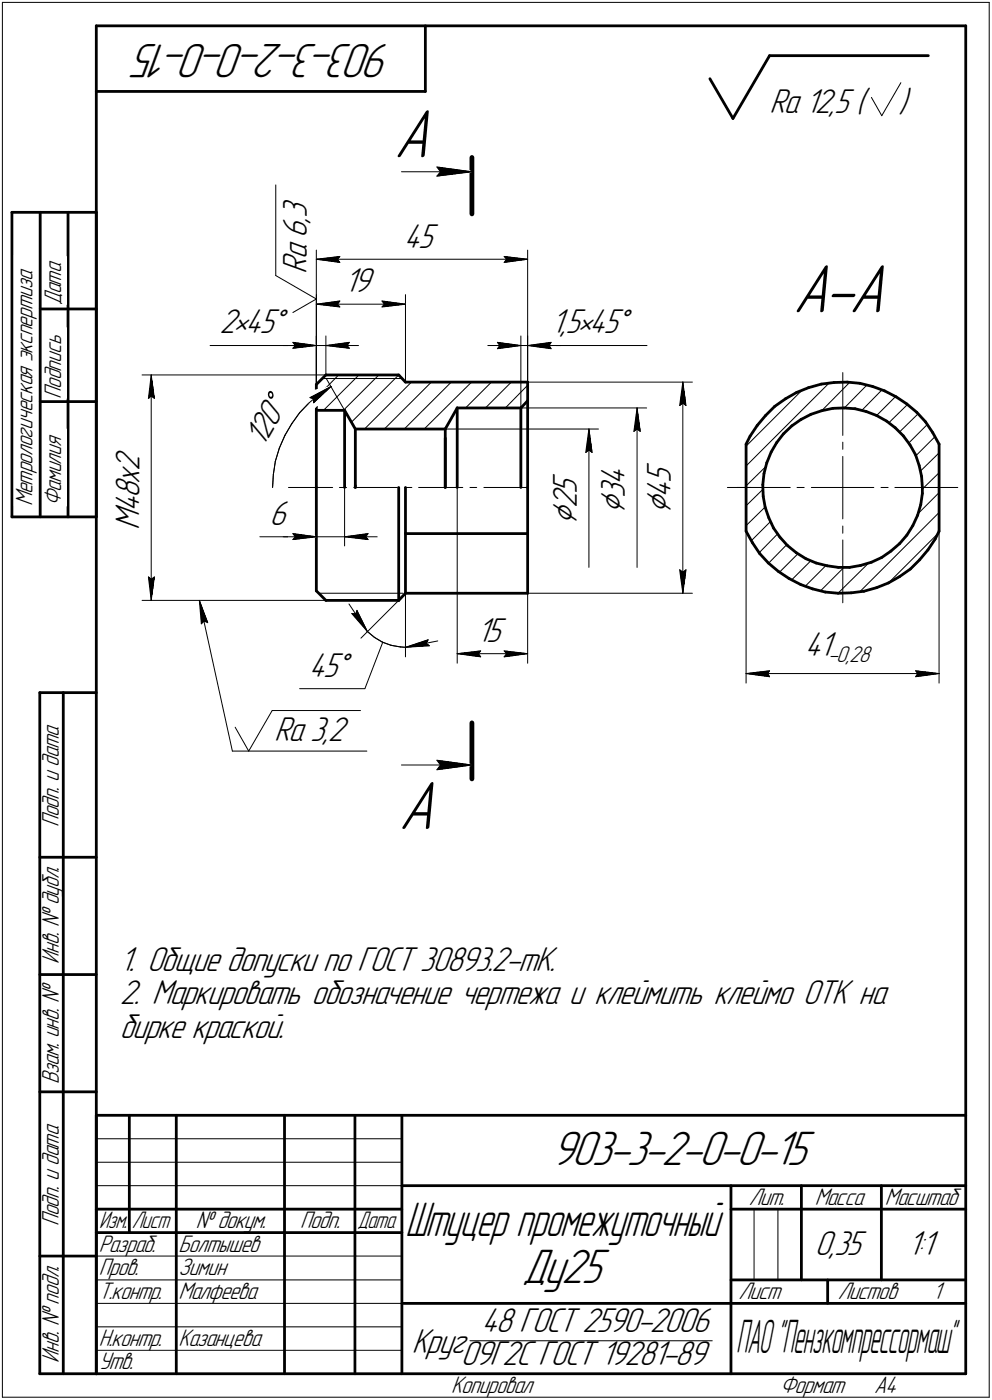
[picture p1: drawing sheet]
<svg xmlns="http://www.w3.org/2000/svg" width="211mm" height="298mm" viewBox="0 0 211 298" stroke-linecap="round" stroke-linejoin="round" font-family="sans-serif">
<defs><g id="words">
<g font-size="15.6">
<text x="83.8" y="33.5">А</text>
<text x="168.7" y="66.5">А-А</text>
<text x="84.8" y="176.5">А</text>
</g>
<g font-size="10.9">
<text x="83.6" y="9.4" transform="rotate(-180 83.6 9.4)">903-3-2-0-0-15</text>
<text x="117.4" y="248.1">903-3-2-0-0-15</text>
<text x="111.1" y="273.1">Ду25</text>
</g>
<text font-size="10.7" x="86.2" y="263.1">Штуцер промежуточный</text>
<text font-size="10.5" x="156.6" y="288.1">ПАО&quot;Пензкомпрессормаш&quot;</text>
<g font-size="8.5">
<text x="122.7" y="111.8" transform="rotate(-90 122.7 111.8)">Ç</text>
<text x="133" y="109.5" transform="rotate(-90 133 109.5)">Ç</text>
<text x="142.7" y="109.5" transform="rotate(-90 142.7 109.5)">Ç</text>
</g>
<g font-size="7.8">
<text x="163.7" y="24">Ra 12,5 (</text>
<text x="191.2" y="24">)</text>
<text x="65.3" y="47.6" transform="rotate(-90 65.3 47.6)">,</text>
<text x="65.3" y="46.5" transform="rotate(-90 65.3 46.5)">3</text>
<text x="65.3" y="50.6" transform="rotate(-90 65.3 50.6)">6</text>
<text x="85.9" y="52.7">45</text>
<text x="65.3" y="58.3" transform="rotate(-90 65.3 58.3)">R</text>
<text x="65.3" y="55.2" transform="rotate(-90 65.3 55.2)">a</text>
<text x="73.2" y="62.2">19</text>
<text x="46.7" y="71">2•45Å</text>
<text x="117.3" y="71">1,5•45Å</text>
<text x="56" y="95.5" transform="rotate(-60 56 95.5)">120Å</text>
<text x="29.7" y="100.4" transform="rotate(-90 29.7 100.4)">2</text>
<text x="29.7" y="106.1" transform="rotate(-90 29.7 106.1)">8</text>
<text x="29.7" y="103" transform="rotate(-90 29.7 103)">х</text>
<text x="122.7" y="105.2" transform="rotate(-90 122.7 105.2)">5</text>
<text x="133" y="105.9" transform="rotate(-90 133 105.9)">3</text>
<text x="133" y="103.3" transform="rotate(-90 133 103.3)">4</text>
<text x="142.7" y="105.9" transform="rotate(-90 142.7 105.9)">4</text>
<text x="142.7" y="102.9" transform="rotate(-90 142.7 102.9)">5</text>
<text x="29.7" y="112.8" transform="rotate(-90 29.7 112.8)">M</text>
<text x="29.7" y="109.1" transform="rotate(-90 29.7 109.1)">4</text>
<text x="57.3" y="111.7">6</text>
<text x="122.7" y="108.2" transform="rotate(-90 122.7 108.2)">2</text>
<text x="101.4" y="136.7">15</text>
<text x="171.2" y="139.7">41</text>
<text x="65.7" y="144.1">45Å</text>
<text x="58.3" y="157.9">Ra 3,2</text>
<text x="25.5" y="206.7">1. Общие допуски по ГОСТ 30893.2-mK.</text>
<text x="25.5" y="213.8">2. Маркировать обозначение чертежа и клеймить клеймо ОТК на</text>
<text x="25.5" y="221">бирке краской.</text>
<text x="173.4" y="267.2">0,35</text>
<text x="193.1" y="267.2">1:1</text>
<text x="87.6" y="288">Круг</text>
<text x="102.4" y="283.7">48 ГОСТ 2590-2006</text>
<text x="98.1" y="290.7">09Г2С ГОСТ 19281-89</text>
</g>
<g font-size="5.4">
<text x="6.9" y="59.9" transform="rotate(-90 6.9 59.9)">а</text>
<text x="13" y="58.2" transform="rotate(-90 13 58.2)">а</text>
<text x="6.9" y="63.5" transform="rotate(-90 6.9 63.5)">и</text>
<text x="6.9" y="61.6" transform="rotate(-90 6.9 61.6)">з</text>
<text x="13" y="65" transform="rotate(-90 13 65)">Д</text>
<text x="13" y="62.7" transform="rotate(-90 13 62.7)">а</text>
<text x="13" y="60.8" transform="rotate(-90 13 60.8)">т</text>
<text x="6.9" y="71.6" transform="rotate(-90 6.9 71.6)">п</text>
<text x="6.9" y="69.8" transform="rotate(-90 6.9 69.8)">е</text>
<text x="6.9" y="67.9" transform="rotate(-90 6.9 67.9)">р</text>
<text x="6.9" y="66.1" transform="rotate(-90 6.9 66.1)">т</text>
<text x="6.9" y="77.2" transform="rotate(-90 6.9 77.2)">э</text>
<text x="6.9" y="75.3" transform="rotate(-90 6.9 75.3)">к</text>
<text x="6.9" y="73.5" transform="rotate(-90 6.9 73.5)">с</text>
<text x="13" y="77.3" transform="rotate(-90 13 77.3)">и</text>
<text x="13" y="75.4" transform="rotate(-90 13 75.4)">с</text>
<text x="13" y="73.6" transform="rotate(-90 13 73.6)">ь</text>
<text x="6.9" y="82.3" transform="rotate(-90 6.9 82.3)">а</text>
<text x="6.9" y="80.4" transform="rotate(-90 6.9 80.4)">я</text>
<text x="13" y="82.8" transform="rotate(-90 13 82.8)">о</text>
<text x="13" y="81" transform="rotate(-90 13 81)">д</text>
<text x="13" y="79.1" transform="rotate(-90 13 79.1)">п</text>
<text x="6.9" y="89.7" transform="rotate(-90 6.9 89.7)">ч</text>
<text x="6.9" y="87.8" transform="rotate(-90 6.9 87.8)">е</text>
<text x="6.9" y="86" transform="rotate(-90 6.9 86)">с</text>
<text x="6.9" y="84.1" transform="rotate(-90 6.9 84.1)">к</text>
<text x="13" y="84.9" transform="rotate(-90 13 84.9)">П</text>
<text x="6.9" y="95.2" transform="rotate(-90 6.9 95.2)">о</text>
<text x="6.9" y="93.4" transform="rotate(-90 6.9 93.4)">г</text>
<text x="6.9" y="91.5" transform="rotate(-90 6.9 91.5)">и</text>
<text x="13" y="95.2" transform="rotate(-90 13 95.2)">я</text>
<text x="6.9" y="100.8" transform="rotate(-90 6.9 100.8)">р</text>
<text x="6.9" y="98.9" transform="rotate(-90 6.9 98.9)">о</text>
<text x="6.9" y="97.1" transform="rotate(-90 6.9 97.1)">л</text>
<text x="13" y="100.8" transform="rotate(-90 13 100.8)">и</text>
<text x="13" y="98.9" transform="rotate(-90 13 98.9)">л</text>
<text x="13" y="97.1" transform="rotate(-90 13 97.1)">и</text>
<text x="6.9" y="107.8" transform="rotate(-90 6.9 107.8)">М</text>
<text x="6.9" y="105.2" transform="rotate(-90 6.9 105.2)">е</text>
<text x="6.9" y="103.4" transform="rotate(-90 6.9 103.4)">т</text>
<text x="13" y="107.8" transform="rotate(-90 13 107.8)">Ф</text>
<text x="13" y="104.8" transform="rotate(-90 13 104.8)">а</text>
<text x="13" y="102.9" transform="rotate(-90 13 102.9)">м</text>
<text x="12.6" y="176.1" transform="rotate(-90 12.6 176.1)">Подп. и дата</text>
<text x="12.6" y="205.2" transform="rotate(-90 12.6 205.2)">Инв. № дубл.</text>
<text x="12.6" y="230.9" transform="rotate(-90 12.6 230.9)">Взам. инв. №</text>
<text x="159.3" y="256.6">Лит.</text>
<text x="173.4" y="256.6">Масса</text>
<text x="188.3" y="256.6">Масштаб</text>
<text x="12.6" y="261.1" transform="rotate(-90 12.6 261.1)">Подп. и дата</text>
<text x="41.6" y="261.6">№ докум.</text>
<text x="63.9" y="261.6">Подп.</text>
<text x="21" y="266.6">Разраб.</text>
<text x="38" y="266.6">Болтышев</text>
<text x="21" y="271.6">Пров.</text>
<text x="38" y="271.6">Зимин</text>
<text x="21" y="276.6">Т.контр.</text>
<text x="38" y="276.6">Малфеева</text>
<text x="157.1" y="276.6">Лист</text>
<text x="178.3" y="276.6">Листов</text>
<text x="198.5" y="276.6">1</text>
<text x="21" y="286.6">Н.контр.</text>
<text x="38" y="286.6">Казанцева</text>
<text x="12.6" y="290.2" transform="rotate(-90 12.6 290.2)">Инв. № подл.</text>
<text x="21" y="291.6">Утв.</text>
<text x="96" y="296.6">Копировал</text>
<text x="166" y="296.6">Формат</text>
<text x="186" y="296.6">A4</text>
</g>
<g font-size="5.3">
<text x="21.1" y="261.6">Изм.</text>
<text x="28.1" y="261.6">Лист</text>
<text x="76.1" y="261.6">Дата</text>
</g>
<text font-size="5.1" x="176.2" y="140.9">-0,28</text>
</g></defs>
<g fill="none" stroke="#000" stroke-width=".21">
<path d="M.5 .5v297zM.5 .5h210zM191.7 17.6l-4.1 7zM210.5 .5v297zM58.7 39.4v19.3zM85.4 36.6h15zM93 37.5l7.4-.9zM93 35.6l.7 1zM93 35.6l7.4 1zM93.7 36.6l-.7 .9zM185.4 20.7l2.2 3.9zM58.7 58.7l8.6 5z"/>
<path d="M67.3 53.3v28.1zM67.3 55.2l5-.6zM67.3 55.2l5 .7zM67.3 55.2h45zM71.8 55.2l.5 .7zM72.3 54.6l-.5 .6zM107.3 55.9l5-.7zM107.3 54.6l.5 .6zM107.3 54.6l5 .6zM107.8 55.2l-.5 .7zM112.3 53.3v28.1zM30.2 79.8h39.1z"/>
<path d="M32.2 79.8l.7 5zM32.2 79.8l-.6 5zM32.2 79.8v48zM44.7 73.6h22.6zM60.3 73.6h7zM62.3 72.9l5 .7zM62.3 72.9l.5 .7zM62.3 74.2l5-.6zM62.3 66.5l5-2.8zM62.8 73.6l-.5 .6zM67.3 71.5v10.4zM67.3 62.7v21.6z"/>
<path d="M67.3 73.6h2zM67.3 64.8l5-.7zM67.3 64.8l5 .6zM67.3 64.8h19zM69.3 71.5v8.3zM69.3 73.6l5 .6zM69.3 73.6l5-.7zM69.3 73.6h7zM71.8 64.8l.5 .6zM72.1 79.8l-4.8 4.9zM72.3 64.1l-.5 .7zM73.8 73.6l.5 .6z"/>
<path d="M74.3 72.9l-.5 .7zM81.3 65.4l5-.6zM81.3 64.1l.5 .7zM81.3 64.1l5 .7zM81.8 64.8l-.5 .6zM86.3 62.7v18.7zM103.8 73.6h7zM105.8 72.9l5 .7zM105.8 72.9l.5 .7zM105.8 74.3l5-.7zM106.3 73.6l-.5 .7zM110.8 71.5v15.4z"/>
<path d="M110.8 73.6h1.5zM112.3 73.6h25.4zM112.3 71.5v16.8zM112.3 73.6l5 .7zM112.3 73.6l5-.7zM112.3 73.6h7zM116.8 73.6l.5 .7zM117.3 72.9l-.5 .7zM179.3 79.3v13.4zM31.6 84.8l.6-.5zM32.2 84.3l.7 .5zM58.6 98.2l-.4 2.8z"/>
<path d="M59.4 95.4l-.8 2.8zM60.6 92.7l-1.2 2.7zM62.1 90.3l-1.5 2.4zM63.8 87.9l-1.7 2.4zM65.8 85.8l2.2-1.9zM65.8 85.8l-2 2.1zM66 84.7l.7 .2zM66 84.7l4.4-2.4zM66.7 85.8l3.7-3.5zM66.7 84.9v.9zM67.3 81.4v6zM68 83.9l2.4-1.6z"/>
<path d="M68.6 80.6h16.9zM68.8 87.4l7.6-7.6zM69.4 80.6l3.9 6.8zM73.1 87.4l7.5-7.6zM74.8 89.9l10-10.1zM75.6 91.4h51.7zM77.6 91.4l9.9-10zM81.8 91.4l10-10zM86 91.4l10-10zM90.3 91.4l10-10zM94.9 90.9l-.3 .5zM97.3 95.3v45.9z"/>
<path d="M99.1 86.9l5.5-5.5zM103.3 86.9l5.5-5.5zM110.8 86.9h26.8zM112.3 82l-4.8 4.9zM112.3 81.4h35zM112.3 95.3v45.9zM124.6 96.4l.7-.6zM125.3 91.4l.7 5zM125.3 95.8l.7 .6zM125.3 91.4l-.7 5zM125.3 91.4v29.4zM134.9 91.9l.7-.5z"/>
<path d="M135.6 86.9l.6 5zM135.6 91.4l.6 .5zM135.6 86.9l-.7 5zM135.6 86.9v33.9zM144.6 86.4l.7-.5zM145.3 81.4l.7 5zM145.3 85.9l.7 .5zM145.3 81.4l-.7 5zM145.3 81.4v44.9zM158.7 99.2l17.7-17.7zM158.7 95l12-11.9zM179.3 94.1v1.6z"/>
<path d="M179.3 97.2v6.6zM180.8 81.4l-6 6.1zM184.5 82l-4.8 4.9zM186.5 88.5l4.1-4.1zM187.7 83l-4.3 4.4zM189.1 90l4-3.9zM191.4 91.9l3.9-3.8zM193.4 94.3l3.9-3.9zM194.9 97l4.1-4zM55.3 114.3h12zM58.2 101l-.2 2.8zM60.3 114.3h7z"/>
<path d="M61.4 103.8h9.4zM62.3 113.6l5 .7zM62.3 113.6l.5 .7zM62.3 114.9l5-.6zM62.8 114.3l-.5 .6zM67.3 107.7v8.5zM67.3 114.3h6zM72.2 103.8h1.5zM73.3 103.8v12.4zM73.3 114.3l5 .6zM73.3 114.3l5-.7zM73.3 114.3h7z"/>
<path d="M75.3 103.8h9.3zM77.8 114.3l.5 .6zM78.3 113.6l-.5 .7zM86.1 103.8h1.5zM89.1 103.8h9.4zM100 103.8h1.4zM103 103.8h9.3zM154.8 103.8h13.3zM156.8 103.8h3.1zM158.7 111.9l4.1-4zM158.7 107.7l3.6-3.5zM158.7 103.5l4.2-4.1z"/>
<path d="M158.7 113.1v32.4zM159.9 115.1l4-4zM165.4 113.7l-3.9 4zM167.4 116l-3.8 3.9zM169.6 103.8h1.5zM172.5 119.5l-4.1 4zM172.6 103.8h6.7zM179.3 115v13.4zM179.3 112v1.5zM179.3 103.8v6.7zM179.3 103.8h6.6zM187.5 103.8h1.5z"/>
<path d="M190.4 103.8h13.4zM195.9 100.2l3.9-3.8zM196.3 104.1l3.5-3.4zM199.8 104.9l-4.4 4.4zM199.8 113.1v32.4zM30.2 127.8h42zM31.6 122.9l.6 4.9zM31.6 122.9l.6 .5zM32.2 123.4l.7-.5zM32.9 122.9l-.7 4.9zM42.4 127.8l1.8 4.8zM42.4 127.8l.4 5z"/>
<path d="M42.4 127.8l7 32.1zM43.4 132.2l.8 .4zM43.4 132.2l-.6 .6zM67.3 120.3v5.5zM67.8 126.3h18zM74.3 128.6l3.8 5.9zM74.8 130.6l.9 .1zM74.8 130.6l3.3 3.9zM75.9 130l2.2 4.5zM75.9 130l-.2 .7zM78.1 134.5l1.6 1.2zM79.7 135.7l1.7 1z"/>
<path d="M81.4 136.7l1.8 .7zM81.4 136.7l-3.8 9.9zM83.2 137.4l2 .4zM84.8 127.8l-8 8.1zM85.2 137.8h1.1zM86.3 126.3v8.1zM86.3 134.4v5.5zM86.3 137.8l5.1-.3zM86.3 137.8l4.8-1.6zM86.3 137.8l6.8-1.3zM90.7 137l.7 .5zM91.1 136.2l-.4 .8z"/>
<path d="M97.3 139.2l5-.6zM97.3 139.2l5 .7zM97.3 139.2h15zM101.8 139.2l.5 .7zM102.3 138.6l-.5 .6zM107.3 139.9l5-.7zM107.3 138.6l.5 .6zM107.3 138.6l5 .6zM107.8 139.2l-.5 .7zM112.3 126.3h35zM144.6 121.3l.7 5zM144.6 121.3l.7 .5z"/>
<path d="M145.3 121.8l.7-.5zM146 121.3l-.7 5zM165.9 121.8l3.9-3.9zM174.6 125.8l5-5zM175.7 120.5l-4.4 4.4zM178.3 126.3l6.4-6.3zM182.9 126.1l16.9-17zM189.1 124.1l10.5-10.5zM49.4 159.9h28.7zM50 154.9l2.9 5zM57.9 151.3l-5 8.6zM57.9 151.3h18.8z"/>
<path d="M63.8 146.6h13.8zM158.7 143.4l5-.6zM158.7 143.4l5 .7zM158.7 143.4h41.1zM163.3 143.4l.4 .7zM163.7 142.8l-.4 .6zM194.8 144.1l5-.7zM194.8 142.8l.4 .6zM194.8 142.8l5 .6zM195.2 143.4l-.4 .7zM85.4 162.9h15zM93 163.9l7.4-1z"/>
<path d="M93 161.9l.7 1zM93 161.9l7.4 1zM93.7 162.9l-.7 1zM20.5 247.5h65zM20.5 252.5h65zM20.5 242.5h65zM160.4 257.5v15zM165.5 257.5v15zM20.5 267.5h65zM20.5 272.5h65zM20.5 277.5h65zM.5 297.5h210z"/>
<path d="M20.5 282.5h65zM20.5 287.5h65zM100 285.5h51.6z"/>
</g>
<g fill="none" stroke="#000" stroke-width=".59">
<path d="M20.5 5.5v287zM20.5 5.5h185zM20.5 19.5h70zM90.5 5.5v14zM151 16.8l5 8.4zM163.7 11.9l-7.7 13.3zM163.7 11.9h33.8zM205.5 5.5v287zM2.5 45.2h18zM2.5 45.2v64.9zM8.6 45.2v64.9zM14.5 45.2v64.9z"/>
<path d="M20.5 45.2v64.9zM8.6 65.8h11.9zM69.3 79.8h15.5zM69.3 79.8l-2 2.1zM84.8 79.8l1.5 1.6zM8.6 85.5h11.9zM67.3 81.9v21.9zM67.3 87.4h6zM73.3 87.4l2.3 4zM73.3 87.4v16.4zM75.6 91.4h19.1zM75.6 91.4v12.4z"/>
<path d="M86.3 81.4h26zM94.7 91.4v12.4zM94.7 93.3v10.5zM97.3 86.9v16.9zM97.3 86.9l-2.6 4.5zM97.3 86.9h13.5zM110.8 86.9v16.9zM112.3 81.4v22.4zM112.3 85.3l-1.5 1.6zM158.7 94.6v18.5zM159.6 92.9l-.9 1.7zM161.1 90.6l-1.5 2.3z"/>
<path d="M162.9 88.5l-1.8 2.1zM163.2 98.6l-.6 2.2zM164.1 96.3l-.9 2.3zM164.8 86.5l2.3-1.6zM164.8 86.5l-1.9 2zM165.3 94.2l-1.2 2.1zM166.7 92.4l1.8-1.7zM166.7 92.4l-1.4 1.8zM167.1 84.9l2.4-1.3zM168.5 90.7l1.9-1.4zM169.5 83.6l2.5-1.1zM170.4 89.3l2.2-1.1z"/>
<path d="M172 82.5l2.8-.7zM172.6 88.2l2.2-.7zM174.8 81.8l2.7-.4zM174.8 87.5l2.4-.5zM177.2 87l2.4-.1zM177.5 81.4h2.8zM179.6 86.9l2.3 .1zM180.3 81.4l2.7 .2zM181.9 87l2.4 .6zM183 81.6l2.7 .7zM184.3 87.6l2.2 .9zM185.7 82.3l2.5 .9z"/>
<path d="M186.5 88.5l2.1 1.2zM188.2 83.2l2.5 1.3zM188.6 89.7l1.9 1.4zM190.5 91.1l1.7 1.7zM190.7 84.5l2.3 1.5zM192.2 92.8l1.4 1.9zM193 86l2.1 1.8zM193.6 94.7l1.2 2.2zM194.8 96.9l.8 2.2zM195.1 87.8l1.8 2zM195.6 99.1l.5 2.3zM196.9 89.8l1.6 2.3z"/>
<path d="M198.5 92.1l1.3 2.5zM199.8 94.6v18.5zM2.5 110.1h18zM67.3 103.8v22zM75.6 103.4v.4zM84.8 103.8v24zM86.3 103.8v22.5zM86.3 113.6h26zM112.3 103.8v22.5zM158.7 113.1l1.4 2.5zM160.1 115.6l1.5 2.3zM161.6 117.9l1.9 2z"/>
<path d="M162.3 103.2l.1 2.5zM162.4 105.7l.4 2.3zM162.6 100.8l-.3 2.4zM162.8 108l.8 2.2zM163.5 119.9l2.1 1.8zM163.6 110.2l1 2.2zM164.6 112.4l1.3 2zM165.9 114.4l1.7 1.8zM167.6 116.2l1.8 1.5zM169.4 117.7l2 1.3zM171.4 119l2.3 .9zM173.7 119.9l2.3 .6z"/>
<path d="M185.4 119.7l2.2-1zM187.6 118.7l2-1.4zM189.6 117.3l1.8-1.6zM193 114l-1.6 1.7zM194.2 111.9l-1.2 2.1zM195.2 109.7l-1 2.2zM195.9 107.4l-.7 2.3zM196.1 101.4l.2 2.4zM196.3 105.1l-.4 2.3zM196.3 103.8v1.3zM197.4 117.1l-1.7 2.1zM199 114.8l-1.6 2.3z"/>
<path d="M199.8 113.1l-.8 1.7zM67.3 125.8l2 2zM69.3 127.8h15.5zM86.3 126.3l-1.5 1.5zM86.3 126.3h26zM165.6 121.7l2.3 1.5zM167.9 123.2l2.4 1.3zM170.3 124.5l2.6 .9zM172.9 125.4l2.7 .7zM175.6 126.1l2.7 .2zM176 120.5l2.4 .3zM178.3 126.3l2.8-.1z"/>
<path d="M178.4 120.8h2.4zM180.8 120.8l2.3-.4zM181.1 126.2l2.7-.3zM183.1 120.4l2.3-.7zM183.8 125.9l2.7-.8zM186.5 125.1l2.6-1zM189.1 124.1l2.3-1.3zM191.4 122.8l2.3-1.6zM193.7 121.2l2-2zM8.5 147.5v145zM8.5 147.5h12zM13.5 147.5v145z"/>
<path d="M8.5 182.5h12zM8.5 207.5h12zM8.5 232.5h12zM20.5 237.5h185zM20.5 237.5v55zM27.5 237.5v25zM37.5 237.5v55zM60.5 237.5v55zM75.5 237.5v55zM85.5 237.5v55zM20.5 257.5h65zM85.5 252.5h120z"/>
<path d="M155.5 252.5v40zM155.5 257.5h15zM170.5 252.5v20zM170.5 257.5h35zM187.5 252.5v20zM8.5 267.5h12zM20.5 262.5h65zM85.5 277.5h70zM155.5 277.5h50zM155.5 272.5h50zM176.1 272.5v5zM8.5 292.5h12z"/>
<path d="M20.5 292.5h185z"/>
</g>
<path d="M100.4 33.5v12.1zM100.4 153.9v12z" fill="none" stroke="#000" stroke-width="1"/>
<g fill="#fff" stroke="#fff" stroke-width=".21">
<path d="M171.3 134.1h16zM171.3 134.2h16zM171.3 134.3h16zM171.3 134.4h16zM171.3 134.5h16zM171.3 134.5h16zM171.3 134.6h16zM171.3 134.7h16zM171.3 134.8h16zM171.3 134.9h16zM171.3 135h16zM171.3 135h16zM171.3 135.1h16zM171.3 135.2h16zM171.3 135.3h16zM171.3 135.4h16zM171.3 135.5h16zM171.3 135.6h16zM171.3 135.6h16zM171.3 135.7h16zM171.3 135.8h16zM171.3 135.9h16zM171.3 136h16zM171.3 136.1h16zM171.3 136.1h16zM171.3 136.2h16zM171.3 136.3h16zM171.3 136.4h16zM171.3 136.5h16zM171.3 136.6h16zM171.3 136.7h16zM171.3 136.7h16zM171.3 136.8h16zM171.3 136.9h16zM171.3 137h16zM171.3 137.1h16zM171.3 137.2h16zM171.3 137.2h16zM171.3 137.3h16zM171.3 137.4h16zM171.3 137.5h16zM171.3 137.6h16zM171.3 137.7h16zM171.3 137.8h16zM171.3 137.8h16zM171.3 137.9h16zM171.3 138h16zM171.3 138.1h16zM171.3 138.2h16zM171.3 138.3h16zM171.3 138.3h16zM171.3 138.4h16zM171.3 138.5h16zM171.3 138.6h16zM171.3 138.7h16zM171.3 138.8h16zM171.3 138.9h16zM171.3 138.9h16zM171.3 139h16zM171.3 139.1h16zM171.3 139.2h16zM171.3 139.3h16zM171.3 139.4h16zM171.3 139.4h16zM171.3 139.5h16zM171.3 139.6h16zM171.3 139.7h16zM171.3 139.8h16zM171.3 139.9h16zM171.3 140h16zM171.3 140h16zM171.3 140.1h16zM171.3 140.2h16zM171.3 140.3h16zM171.3 140.4h16zM171.3 140.5h16zM171.3 140.5h16zM171.3 140.6h16zM171.3 140.7h16zM171.3 140.8h16zM171.3 140.9h16zM171.3 141h16zM171.3 141.1h16zM171.3 141.1h16zM171.3 141.2h16zM171.3 141.3h16zM171.3 141.4h16zM171.3 141.5h16zM171.3 141.6h16zM171.3 141.6h16zM171.3 141.7h16zM171.3 141.8h16zM171.3 141.9h16zM171.3 142h16zM171.3 142.1h16zM171.3 142.2h16zM171.3 142.2h16zM171.3 142.3h16zM171.3 142.4h16z"/>
<path d="M164.2 141.7h.6zM163.6 141.8h1.2zM163 141.9h1.8zM162.4 142h2.4zM162.2 142.1h2.6zM162 142.2h2.8zM161.8 142.2h3zM161.5 142.3h3.3zM161.4 142.4h3.4zM161.1 142.5h3.7zM161 142.6h3.8zM160.7 142.7h4.1zM160.5 142.7h4.3zM160.3 142.8h4.5zM160.1 142.9h4.7zM159.9 143h4.9zM159.7 143.1h5.1zM159.4 143.2h5.4zM159.3 143.3h5.5zM159 143.3h5.8zM158.7 143.4h6.1zM159 143.5h5.8zM159.2 143.6h5.6zM159.4 143.7h5.4zM159.6 143.8h5.2zM159.8 143.8h5zM160 143.9h4.8zM160.2 144h4.6zM160.4 144.1h4.4zM160.6 144.2h4.2zM160.8 144.3h4zM161 144.4h3.8zM161.2 144.4h3.6zM161.5 144.5h3.3zM161.6 144.6h3.2zM161.8 144.7h3zM162.1 144.8h2.7zM162.2 144.9h2.6zM162.4 144.9h2.4zM163 145h1.8zM163.6 145.1h1.2zM164.2 145.2h.6z"/>
<path d="M193.8 141.7h.6zM193.8 141.8h1.2zM193.8 141.9h1.8zM193.8 142h2.4zM193.8 142.1h2.6zM193.8 142.2h2.9zM193.8 142.2h3zM193.8 142.3h3.3zM193.8 142.4h3.5zM193.8 142.5h3.7zM193.8 142.6h3.9zM193.8 142.7h4.2zM193.8 142.7h4.3zM193.8 142.8h4.6zM193.8 142.9h4.7zM193.8 143h5zM193.8 143.1h5.2zM193.8 143.2h5.4zM193.8 143.3h5.6zM193.8 143.3h5.8zM193.8 143.4h6zM193.8 143.5h5.8zM193.8 143.6h5.7zM193.8 143.7h5.4zM193.8 143.8h5.3zM193.8 143.8h5.1zM193.8 143.9h4.8zM193.8 144h4.7zM193.8 144.1h4.4zM193.8 144.2h4.2zM193.8 144.3h4.1zM193.8 144.4h3.8zM193.8 144.4h3.6zM193.8 144.5h3.4zM193.8 144.6h3.2zM193.8 144.7h3zM193.8 144.8h2.8zM193.8 144.9h2.6zM193.8 144.9h2.4zM193.8 145h1.8zM193.8 145.1h1.2zM193.8 145.2h.6z"/>
<path d="M136.9 98.1h7.4zM136.9 98.2h7.4zM136.9 98.3h7.4zM136.9 98.4h7.4zM136.9 98.5h7.4zM136.9 98.6h7.4zM136.9 98.6h7.4zM136.9 98.7h7.4zM136.9 98.8h7.4zM136.9 98.9h7.4zM136.9 99h7.4zM136.9 99.1h7.4zM136.9 99.1h7.4zM136.9 99.2h7.4zM136.9 99.3h7.4zM136.9 99.4h7.4zM136.9 99.5h7.4zM136.9 99.6h7.4zM136.9 99.7h7.4zM136.9 99.7h7.4zM136.9 99.8h7.4zM136.9 99.9h7.4zM136.9 100h7.4zM136.9 100.1h7.4zM136.9 100.2h7.4zM136.9 100.2h7.4zM136.9 100.3h7.4zM136.9 100.4h7.4zM136.9 100.5h7.4zM136.9 100.6h7.4zM136.9 100.7h7.4zM136.9 100.8h7.4zM136.9 100.8h7.4zM136.9 100.9h7.4zM136.9 101h7.4zM136.9 101.1h7.4zM136.9 101.2h7.4zM136.9 101.3h7.4zM136.9 101.3h7.4zM136.9 101.4h7.4zM136.9 101.5h7.4zM136.9 101.6h7.4zM136.9 101.7h7.4zM136.9 101.8h7.4zM136.9 101.9h7.4zM136.9 101.9h7.4zM136.9 102h7.4zM136.9 102.1h7.4zM136.9 102.2h7.4zM136.9 102.3h7.4zM136.9 102.4h7.4zM136.9 102.4h7.4zM136.9 102.5h7.4zM136.9 102.6h7.4zM136.9 102.7h7.4zM136.9 102.8h7.4zM136.9 102.9h7.4zM136.9 103h7.4zM136.9 103h7.4zM136.9 103.1h7.4zM136.9 103.2h7.4zM136.9 103.3h7.4zM136.9 103.4h7.4zM136.9 103.5h7.4zM136.9 103.5h7.4zM136.9 103.6h7.4zM136.9 103.7h7.4zM136.9 103.8h7.4zM136.9 103.9h7.4zM136.9 104h7.4zM136.9 104.1h7.4zM136.9 104.1h7.4zM136.9 104.2h7.4zM136.9 104.3h7.4zM136.9 104.4h7.4zM136.9 104.5h7.4zM136.9 104.6h7.4zM136.9 104.6h7.4zM136.9 104.7h7.4zM136.9 104.8h7.4zM136.9 104.9h7.4zM136.9 105h7.4zM136.9 105.1h7.4zM136.9 105.2h7.4zM136.9 105.2h7.4zM136.9 105.3h7.4zM136.9 105.4h7.4zM136.9 105.5h7.4zM136.9 105.6h7.4zM136.9 105.7h7.4zM136.9 105.7h7.4zM136.9 105.8h7.4zM136.9 105.9h7.4zM136.9 106h7.4zM136.9 106.1h7.4zM136.9 106.2h7.4zM136.9 106.3h7.4zM136.9 106.3h7.4zM136.9 106.4h7.4zM136.9 106.5h7.4zM136.9 106.6h7.4zM136.9 106.7h7.4zM136.9 106.8h7.4zM136.9 106.8h7.4zM136.9 106.9h7.4zM136.9 107h7.4zM136.9 107.1h7.4zM136.9 107.2h7.4zM136.9 107.3h7.4zM136.9 107.4h7.4zM136.9 107.4h7.4zM136.9 107.5h7.4zM136.9 107.6h7.4zM136.9 107.7h7.4zM136.9 107.8h7.4zM136.9 107.9h7.4zM136.9 107.9h7.4zM136.9 108h7.4zM136.9 108.1h7.4zM136.9 108.2h7.4zM136.9 108.3h7.4zM136.9 108.4h7.4zM136.9 108.5h7.4zM136.9 108.5h7.4zM136.9 108.6h7.4zM136.9 108.7h7.4zM136.9 108.8h7.4zM136.9 108.9h7.4zM136.9 109h7.4zM136.9 109.1h7.4zM136.9 109.1h7.4zM136.9 109.2h7.4zM136.9 109.3h7.4zM136.9 109.4h7.4z"/>
<path d="M143.5 120.3h3.6zM143.6 120.4h3.5zM143.6 120.5h3.5zM143.6 120.6h3.5zM143.6 120.6h3.5zM143.6 120.7h3.5zM143.6 120.8h3.5zM143.6 120.9h3.5zM143.7 121h3.4zM143.7 121.1h3.4zM143.7 121.2h3.3zM143.7 121.2h3.3zM143.7 121.3h3.3zM143.7 121.4h3.3zM143.7 121.5h3.3zM143.8 121.6h3.2zM143.8 121.7h3.2zM143.8 121.8h3.2zM143.8 121.8h3.2zM143.8 121.9h3.2zM143.8 122h3.1zM143.8 122.1h3.1zM143.8 122.2h3.1zM143.8 122.3h3.1zM143.8 122.3h3.1zM143.8 122.4h3.1zM143.8 122.5h3.1zM143.8 122.6h3.1zM143.8 122.7h3.1zM143.8 122.8h3zM143.9 122.9h2.9zM143.9 122.9h2.9zM144 123h2.7zM144 123.1h2.7zM144.1 123.2h2.5zM144.1 123.3h2.5zM144.1 123.4h2.5zM144.2 123.4h2.4zM144.2 123.5h2.4zM144.3 123.6h2.2zM144.3 123.7h2.2zM144.3 123.8h2.1zM144.4 123.9h2zM144.4 124h1.9zM144.4 124h1.9zM144.4 124.1h1.9zM144.4 124.2h1.8zM144.5 124.3h1.7zM144.5 124.4h1.6zM144.6 124.5h1.5zM144.6 124.5h1.4zM144.6 124.6h1.4zM144.7 124.7h1.3zM144.7 124.8h1.3zM144.8 124.9h1.2zM144.8 125h1.1zM144.8 125.1h1.1zM144.9 125.1h.9zM144.9 125.2h.9zM144.9 125.3h.9zM144.9 125.4h.8zM144.9 125.5h.8zM145 125.6h.6zM145 125.6h.6zM145.1 125.7h.4zM145.1 125.8h.4zM145.1 125.9h.4zM145.2 126h.3zM145.2 126.1h.3z"/>
<path d="M145.2 81.6h.3zM145.2 81.7h.3zM145.1 81.8h.4zM145.1 81.9h.4zM145.1 82h.4zM145 82h.6zM145 82.1h.6zM144.9 82.2h.8zM144.9 82.3h.8zM144.9 82.4h.9zM144.9 82.5h.9zM144.9 82.5h.9zM144.8 82.6h1.1zM144.8 82.7h1.1zM144.8 82.8h1.2zM144.7 82.9h1.3zM144.7 83h1.3zM144.6 83.1h1.4zM144.6 83.1h1.4zM144.6 83.2h1.5zM144.5 83.3h1.6zM144.5 83.4h1.7zM144.4 83.5h1.8zM144.4 83.6h1.9zM144.4 83.7h1.9zM144.4 83.7h1.9zM144.4 83.8h2zM144.3 83.9h2.1zM144.3 84h2.2zM144.3 84.1h2.2zM144.2 84.2h2.4zM144.2 84.2h2.4zM144.1 84.3h2.5zM144.1 84.4h2.5zM144.1 84.5h2.5zM144 84.6h2.7zM144 84.7h2.7zM143.9 84.8h2.9zM143.9 84.8h2.9zM143.8 84.9h3zM143.8 85h3.1zM143.8 85.1h3.1zM143.8 85.2h3.1zM143.8 85.3h3.1zM143.8 85.3h3.1zM143.8 85.4h3.1zM143.8 85.5h3.1zM143.8 85.6h3.1zM143.8 85.7h3.1zM143.8 85.8h3.2zM143.8 85.9h3.2zM143.8 85.9h3.2zM143.8 86h3.2zM143.8 86.1h3.2zM143.7 86.2h3.3zM143.7 86.3h3.3zM143.7 86.4h3.3zM143.7 86.4h3.3zM143.7 86.5h3.3zM143.7 86.6h3.4zM143.7 86.7h3.4zM143.6 86.8h3.5zM143.6 86.9h3.5zM143.6 87h3.5zM143.6 87h3.5zM143.6 87.1h3.5zM143.6 87.2h3.5zM143.6 87.3h3.5z"/>
<path d="M127.2 98.1h7.3zM127.2 98.2h7.3zM127.2 98.3h7.3zM127.2 98.4h7.3zM127.2 98.5h7.3zM127.2 98.6h7.3zM127.2 98.6h7.3zM127.2 98.7h7.3zM127.2 98.8h7.3zM127.2 98.9h7.3zM127.2 99h7.3zM127.2 99.1h7.3zM127.2 99.1h7.3zM127.2 99.2h7.3zM127.2 99.3h7.3zM127.2 99.4h7.3zM127.2 99.5h7.3zM127.2 99.6h7.3zM127.2 99.7h7.3zM127.2 99.7h7.3zM127.2 99.8h7.3zM127.2 99.9h7.3zM127.2 100h7.3zM127.2 100.1h7.3zM127.2 100.2h7.3zM127.2 100.2h7.3zM127.2 100.3h7.3zM127.2 100.4h7.3zM127.2 100.5h7.3zM127.2 100.6h7.3zM127.2 100.7h7.3zM127.2 100.8h7.3zM127.2 100.8h7.3zM127.2 100.9h7.3zM127.2 101h7.3zM127.2 101.1h7.3zM127.2 101.2h7.3zM127.2 101.3h7.3zM127.2 101.3h7.3zM127.2 101.4h7.3zM127.2 101.5h7.3zM127.2 101.6h7.3zM127.2 101.7h7.3zM127.2 101.8h7.3zM127.2 101.9h7.3zM127.2 101.9h7.3zM127.2 102h7.3zM127.2 102.1h7.3zM127.2 102.2h7.3zM127.2 102.3h7.3zM127.2 102.4h7.3zM127.2 102.4h7.3zM127.2 102.5h7.3zM127.2 102.6h7.3zM127.2 102.7h7.3zM127.2 102.8h7.3zM127.2 102.9h7.3zM127.2 103h7.3zM127.2 103h7.3zM127.2 103.1h7.3zM127.2 103.2h7.3zM127.2 103.3h7.3zM127.2 103.4h7.3zM127.2 103.5h7.3zM127.2 103.5h7.3zM127.2 103.6h7.3zM127.2 103.7h7.3zM127.2 103.8h7.3zM127.2 103.9h7.3zM127.2 104h7.3zM127.2 104.1h7.3zM127.2 104.1h7.3zM127.2 104.2h7.3zM127.2 104.3h7.3zM127.2 104.4h7.3zM127.2 104.5h7.3zM127.2 104.6h7.3zM127.2 104.6h7.3zM127.2 104.7h7.3zM127.2 104.8h7.3zM127.2 104.9h7.3zM127.2 105h7.3zM127.2 105.1h7.3zM127.2 105.2h7.3zM127.2 105.2h7.3zM127.2 105.3h7.3zM127.2 105.4h7.3zM127.2 105.5h7.3zM127.2 105.6h7.3zM127.2 105.7h7.3zM127.2 105.7h7.3zM127.2 105.8h7.3zM127.2 105.9h7.3zM127.2 106h7.3zM127.2 106.1h7.3zM127.2 106.2h7.3zM127.2 106.3h7.3zM127.2 106.3h7.3zM127.2 106.4h7.3zM127.2 106.5h7.3zM127.2 106.6h7.3zM127.2 106.7h7.3zM127.2 106.8h7.3zM127.2 106.8h7.3zM127.2 106.9h7.3zM127.2 107h7.3zM127.2 107.1h7.3zM127.2 107.2h7.3zM127.2 107.3h7.3zM127.2 107.4h7.3zM127.2 107.4h7.3zM127.2 107.5h7.3zM127.2 107.6h7.3zM127.2 107.7h7.3zM127.2 107.8h7.3zM127.2 107.9h7.3zM127.2 107.9h7.3zM127.2 108h7.3zM127.2 108.1h7.3zM127.2 108.2h7.3zM127.2 108.3h7.3zM127.2 108.4h7.3zM127.2 108.5h7.3zM127.2 108.5h7.3zM127.2 108.6h7.3zM127.2 108.7h7.3zM127.2 108.8h7.3zM127.2 108.9h7.3zM127.2 109h7.3zM127.2 109.1h7.3zM127.2 109.1h7.3zM127.2 109.2h7.3zM127.2 109.3h7.3zM127.2 109.4h7.3z"/>
<path d="M135.5 87.1h.2zM135.5 87.2h.2zM135.4 87.3h.4zM135.4 87.4h.4zM135.3 87.5h.5zM135.3 87.5h.6zM135.3 87.6h.6zM135.2 87.7h.8zM135.2 87.8h.8zM135.1 87.9h.9zM135.1 88h1zM135 88.1h1.1zM135 88.1h1.1zM135 88.2h1.1zM135 88.3h1.1zM135 88.4h1.2zM134.9 88.5h1.3zM134.9 88.6h1.4zM134.8 88.6h1.5zM134.8 88.7h1.5zM134.8 88.8h1.6zM134.7 88.9h1.7zM134.7 89h1.8zM134.6 89.1h1.9zM134.6 89.2h1.9zM134.5 89.2h2.1zM134.5 89.3h2.1zM134.5 89.4h2.2zM134.5 89.5h2.2zM134.5 89.6h2.2zM134.4 89.7h2.3zM134.4 89.7h2.3zM134.3 89.8h2.5zM134.3 89.9h2.5zM134.3 90h2.5zM134.2 90.1h2.7zM134.2 90.2h2.7zM134.1 90.3h2.9zM134.1 90.3h2.9zM134 90.4h3zM134 90.5h3.1zM134 90.6h3.1zM134 90.7h3.1zM134 90.8h3.1zM134 90.8h3.1zM134 90.9h3.1zM134 91h3.1zM134 91.1h3.2zM134 91.2h3.2zM133.9 91.3h3.3zM133.9 91.4h3.3zM133.9 91.4h3.3zM133.9 91.5h3.3zM133.9 91.6h3.3zM133.9 91.7h3.3zM133.9 91.8h3.3zM133.9 91.9h3.3zM133.9 91.9h3.3zM133.9 92h3.3zM133.9 92.1h3.3zM133.9 92.2h3.3zM133.9 92.3h3.4zM133.9 92.4h3.4zM133.9 92.5h3.4zM133.9 92.5h3.4zM133.9 92.6h3.4zM133.9 92.7h3.4zM133.9 92.8h3.4z"/>
<path d="M117.3 65.2h18.3zM117.3 65.3h18.3zM117.3 65.4h18.3zM117.3 65.4h18.3zM117.3 65.5h18.3zM117.3 65.6h18.3zM117.3 65.7h18.3zM117.3 65.8h18.3zM117.3 65.9h18.3zM117.3 66h18.3zM117.3 66h18.3zM117.3 66.1h18.3zM117.3 66.2h18.3zM117.3 66.3h18.3zM117.3 66.4h18.3zM117.3 66.5h18.3zM117.3 66.5h18.3zM117.3 66.6h18.3zM117.3 66.7h18.3zM117.3 66.8h18.3zM117.3 66.9h18.3zM117.3 67h18.3zM117.3 67.1h18.3zM117.3 67.1h18.3zM117.3 67.2h18.3zM117.3 67.3h18.3zM117.3 67.4h18.3zM117.3 67.5h18.3zM117.3 67.6h18.3zM117.3 67.6h18.3zM117.3 67.7h18.3zM117.3 67.8h18.3zM117.3 67.9h18.3zM117.3 68h18.3zM117.3 68.1h18.3zM117.3 68.2h18.3zM117.3 68.2h18.3zM117.3 68.3h18.3zM117.3 68.4h18.3zM117.3 68.5h18.3zM117.3 68.6h18.3zM117.3 68.7h18.3zM117.3 68.7h18.3zM117.3 68.8h18.3zM117.3 68.9h18.3zM117.3 69h18.3zM117.3 69.1h18.3zM117.3 69.2h18.3zM117.3 69.3h18.3zM117.3 69.3h18.3zM117.3 69.4h18.3zM117.3 69.5h18.3zM117.3 69.6h18.3zM117.3 69.7h18.3zM117.3 69.8h18.3zM117.3 69.8h18.3zM117.3 69.9h18.3zM117.3 70h18.3zM117.3 70.1h18.3zM117.3 70.2h18.3zM117.3 70.3h18.3zM117.3 70.4h18.3zM117.3 70.4h18.3zM117.3 70.5h18.3zM117.3 70.6h18.3zM117.3 70.7h18.3zM117.3 70.8h18.3zM117.3 70.9h18.3zM117.3 71h18.3zM117.3 71h18.3zM117.3 71.1h18.3zM117.3 71.2h18.3zM117.3 71.3h18.3zM117.3 71.4h18.3zM117.3 71.5h18.3zM117.3 71.5h18.3zM117.3 71.6h18.3zM117.3 71.7h18.3zM117.3 71.8h18.3zM117.3 71.9h18.3zM117.3 72h18.3zM117.3 72.1h18.3zM117.3 72.1h18.3zM117.3 72.2h18.3zM117.3 72.3h18.3zM117.3 72.4h18.3zM117.3 72.5h18.3z"/>
<path d="M104.8 71.9h.7zM104.8 72h1.3zM104.8 72.1h1.9zM104.8 72.1h2.5zM104.8 72.2h2.7zM104.8 72.3h2.9zM104.8 72.4h3.1zM104.8 72.5h3.3zM104.8 72.6h3.6zM104.8 72.6h3.7zM104.8 72.7h4zM104.8 72.8h4.2zM104.8 72.9h4.4zM104.8 73h4.6zM104.8 73.1h4.8zM104.8 73.2h5zM104.8 73.2h5.3zM104.8 73.3h5.4zM104.8 73.4h5.7zM104.8 73.5h5.9zM104.8 73.6h6zM104.8 73.7h5.9zM104.8 73.7h5.7zM104.8 73.8h5.4zM104.8 73.9h5.3zM104.8 74h5zM104.8 74.1h4.8zM104.8 74.2h4.6zM104.8 74.3h4.4zM104.8 74.3h4.2zM104.8 74.4h4zM104.8 74.5h3.7zM104.8 74.6h3.6zM104.8 74.7h3.3zM104.8 74.8h3.1zM104.8 74.8h2.9zM104.8 74.9h2.7zM104.8 75h2.5zM104.8 75.1h1.9zM104.8 75.2h1.3zM104.8 75.3h.7z"/>
<path d="M117.7 71.9h.6zM117.1 72h1.2zM116.5 72.1h1.8zM115.9 72.1h2.4zM115.7 72.2h2.6zM115.5 72.3h2.8zM115.3 72.4h3zM115.1 72.5h3.2zM114.9 72.6h3.4zM114.6 72.6h3.7zM114.5 72.7h3.8zM114.2 72.8h4.1zM114 72.9h4.3zM113.8 73h4.5zM113.6 73.1h4.7zM113.4 73.2h4.9zM113.2 73.2h5.1zM112.9 73.3h5.4zM112.8 73.4h5.5zM112.5 73.5h5.8zM112.3 73.6h6zM112.5 73.7h5.8zM112.8 73.7h5.5zM112.9 73.8h5.4zM113.2 73.9h5.1zM113.4 74h4.9zM113.6 74.1h4.7zM113.8 74.2h4.5zM114 74.3h4.3zM114.2 74.3h4.1zM114.5 74.4h3.8zM114.6 74.5h3.7zM114.9 74.6h3.4zM115.1 74.7h3.2zM115.3 74.8h3zM115.5 74.8h2.8zM115.7 74.9h2.6zM115.9 75h2.4zM116.5 75.1h1.8zM117.1 75.2h1.2zM117.7 75.3h.6z"/>
<path d="M65.8 138.3h9.8zM65.8 138.3h9.8zM65.8 138.4h9.8zM65.8 138.5h9.8zM65.8 138.6h9.8zM65.8 138.7h9.8zM65.8 138.8h9.8zM65.8 138.9h9.8zM65.8 138.9h9.8zM65.8 139h9.8zM65.8 139.1h9.8zM65.8 139.2h9.8zM65.8 139.3h9.8zM65.8 139.4h9.8zM65.8 139.4h9.8zM65.8 139.5h9.8zM65.8 139.6h9.8zM65.8 139.7h9.8zM65.8 139.8h9.8zM65.8 139.9h9.8zM65.8 140h9.8zM65.8 140h9.8zM65.8 140.1h9.8zM65.8 140.2h9.8zM65.8 140.3h9.8zM65.8 140.4h9.8zM65.8 140.5h9.8zM65.8 140.5h9.8zM65.8 140.6h9.8zM65.8 140.7h9.8zM65.8 140.8h9.8zM65.8 140.9h9.8zM65.8 141h9.8zM65.8 141.1h9.8zM65.8 141.1h9.8zM65.8 141.2h9.8zM65.8 141.3h9.8zM65.8 141.4h9.8zM65.8 141.5h9.8zM65.8 141.6h9.8zM65.8 141.6h9.8zM65.8 141.7h9.8zM65.8 141.8h9.8zM65.8 141.9h9.8zM65.8 142h9.8zM65.8 142.1h9.8zM65.8 142.2h9.8zM65.8 142.2h9.8zM65.8 142.3h9.8zM65.8 142.4h9.8zM65.8 142.5h9.8zM65.8 142.6h9.8zM65.8 142.7h9.8zM65.8 142.7h9.8zM65.8 142.8h9.8zM65.8 142.9h9.8zM65.8 143h9.8zM65.8 143.1h9.8zM65.8 143.2h9.8zM65.8 143.3h9.8zM65.8 143.3h9.8zM65.8 143.4h9.8zM65.8 143.5h9.8zM65.8 143.6h9.8zM65.8 143.7h9.8zM65.8 143.8h9.8zM65.8 143.8h9.8zM65.8 143.9h9.8zM65.8 144h9.8zM65.8 144.1h9.8zM65.8 144.2h9.8zM65.8 144.3h9.8zM65.8 144.4h9.8zM65.8 144.4h9.8zM65.8 144.5h9.8zM65.8 144.6h9.8zM65.8 144.7h9.8zM65.8 144.8h9.8zM65.8 144.9h9.8zM65.8 144.9h9.8zM65.8 145h9.8zM65.8 145.1h9.8zM65.8 145.2h9.8zM65.8 145.3h9.8zM65.8 145.4h9.8zM65.8 145.5h9.8zM65.8 145.5h9.8z"/>
<path d="M76.3 128.6h.2zM76.1 128.7h.4zM76 128.8h.5zM75.9 128.9h.6zM75.7 128.9h.9zM75.6 129h1zM75.4 129.1h1.3zM75.3 129.2h1.4zM75.2 129.3h1.6zM75 129.4h1.8zM74.8 129.5h2.1zM74.8 129.5h2.1zM74.6 129.6h2.4zM74.5 129.7h2.5zM74.3 129.8h2.7zM74.3 129.9h2.7zM74.1 130h3zM74 130h3.1zM73.8 130.1h3.4zM73.7 130.2h3.5zM73.6 130.3h3.7zM73.5 130.4h3.8zM73.3 130.5h4.1zM73.4 130.6h4zM73.5 130.6h3.9zM73.6 130.7h3.9zM73.7 130.8h3.8zM73.7 130.9h3.8zM73.8 131h3.7zM73.9 131.1h3.6zM73.9 131.1h3.7zM74 131.2h3.6zM74.1 131.3h3.5zM74.2 131.4h3.4zM74.3 131.5h3.3zM74.3 131.6h3.3zM74.4 131.7h3.2zM74.4 131.7h3.2zM74.5 131.8h3.1zM74.6 131.9h3zM74.7 132h3zM74.8 132.1h2.9zM74.8 132.2h2.9zM74.9 132.2h2.8zM74.9 132.3h2.8zM75.1 132.4h2.7zM75.3 132.5h2.5zM75.4 132.6h2.4zM75.5 132.7h2.3zM75.6 132.8h2.2zM75.8 132.8h2.1zM75.9 132.9h2zM76 133h1.9zM76.1 133.1h1.8zM76.3 133.2h1.6zM76.4 133.3h1.6zM76.5 133.3h1.5zM76.6 133.4h1.4zM76.8 133.5h1.2zM76.9 133.6h1.1zM77 133.7h1.1zM77.1 133.8h1zM77.3 133.9h.8zM77.4 133.9h.7zM77.6 134h.5zM77.6 134.1h.5zM77.8 134.2h.3zM77.9 134.3h.2z"/>
<path d="M91.7 135h.2zM91.4 135h.5zM91.2 135.1h.7zM90.9 135.2h1zM90.7 135.3h1.2zM90.5 135.4h1.5zM90.3 135.5h1.7zM90 135.6h2zM89.7 135.6h2.3zM89.5 135.7h2.5zM89.4 135.8h2.7zM89.2 135.9h2.9zM89.2 136h2.9zM89 136.1h3.1zM88.9 136.1h3.2zM88.7 136.2h3.5zM88.6 136.3h3.6zM88.5 136.4h3.7zM88.4 136.5h3.8zM88.2 136.6h4zM88.1 136.7h4.1zM88 136.7h4.3zM87.9 136.8h4.4zM87.7 136.9h4.6zM87.6 137h4.7zM87.5 137.1h4.8zM87.4 137.2h5zM87.2 137.2h5.2zM87.1 137.3h5.3zM87 137.4h5.4zM86.9 137.5h5.5zM86.7 137.6h5.8zM86.6 137.7h5.9zM86.4 137.8h6.1zM86.3 137.8h6.2zM86.7 137.9h5.8zM87.1 138h5.4zM87.5 138.1h5zM88 138.2h4.5zM88.4 138.3h4.1zM88.8 138.3h3.7zM89.2 138.4h3.3zM89.7 138.5h1.7z"/>
<path d="M46.7 65.2h15.6zM46.7 65.3h15.6zM46.7 65.4h15.6zM46.7 65.4h15.6zM46.7 65.5h15.6zM46.7 65.6h15.6zM46.7 65.7h15.6zM46.7 65.8h15.6zM46.7 65.9h15.6zM46.7 66h15.6zM46.7 66h15.6zM46.7 66.1h15.6zM46.7 66.2h15.6zM46.7 66.3h15.6zM46.7 66.4h15.6zM46.7 66.5h15.6zM46.7 66.5h15.6zM46.7 66.6h15.6zM46.7 66.7h15.6zM46.7 66.8h15.6zM46.7 66.9h15.6zM46.7 67h15.6zM46.7 67.1h15.6zM46.7 67.1h15.6zM46.7 67.2h15.6zM46.7 67.3h15.6zM46.7 67.4h15.6zM46.7 67.5h15.6zM46.7 67.6h15.6zM46.7 67.6h15.6zM46.7 67.7h15.6zM46.7 67.8h15.6zM46.7 67.9h15.6zM46.7 68h15.6zM46.7 68.1h15.6zM46.7 68.2h15.6zM46.7 68.2h15.6zM46.7 68.3h15.6zM46.7 68.4h15.6zM46.7 68.5h15.6zM46.7 68.6h15.6zM46.7 68.7h15.6zM46.7 68.7h15.6zM46.7 68.8h15.6zM46.7 68.9h15.6zM46.7 69h15.6zM46.7 69.1h15.6zM46.7 69.2h15.6zM46.7 69.3h15.6zM46.7 69.3h15.6zM46.7 69.4h15.6zM46.7 69.5h15.6zM46.7 69.6h15.6zM46.7 69.7h15.6zM46.7 69.8h15.6zM46.7 69.8h15.6zM46.7 69.9h15.6zM46.7 70h15.6zM46.7 70.1h15.6zM46.7 70.2h15.6zM46.7 70.3h15.6zM46.7 70.4h15.6zM46.7 70.4h15.6zM46.7 70.5h15.6zM46.7 70.6h15.6zM46.7 70.7h15.6zM46.7 70.8h15.6zM46.7 70.9h15.6zM46.7 71h15.6zM46.7 71h15.6zM46.7 71.1h15.6zM46.7 71.2h15.6zM46.7 71.3h15.6zM46.7 71.4h15.6zM46.7 71.5h15.6zM46.7 71.5h15.6zM46.7 71.6h15.6zM46.7 71.7h15.6zM46.7 71.8h15.6zM46.7 71.9h15.6zM46.7 72h15.6zM46.7 72.1h15.6zM46.7 72.1h15.6zM46.7 72.2h15.6zM46.7 72.3h15.6zM46.7 72.4h15.6zM46.7 72.5h15.6z"/>
<path d="M61.3 71.8h.7zM61.3 71.9h1.3zM61.3 72h1.9zM61.3 72.1h2.5zM61.3 72.1h2.7zM61.3 72.2h2.9zM61.3 72.3h3zM61.3 72.4h3.3zM61.3 72.5h3.5zM61.3 72.6h3.6zM61.3 72.6h3.9zM61.3 72.7h4.1zM61.3 72.8h4.2zM61.3 72.9h4.5zM61.3 73h4.7zM61.3 73.1h4.8zM61.3 73.2h5.1zM61.3 73.2h5.2zM61.3 73.3h5.4zM61.3 73.4h5.7zM61.3 73.5h5.8zM61.3 73.6h6zM61.3 73.7h5.8zM61.3 73.7h5.7zM61.3 73.8h5.4zM61.3 73.9h5.2zM61.3 74h5zM61.3 74.1h4.8zM61.3 74.2h4.6zM61.3 74.3h4.4zM61.3 74.3h4.1zM61.3 74.4h4zM61.3 74.5h3.7zM61.3 74.6h3.6zM61.3 74.7h3.3zM61.3 74.8h3.1zM61.3 74.8h2.9zM61.3 74.9h2.7zM61.3 75h2.5zM61.3 75.1h1.9zM61.3 75.2h1.3zM61.3 75.3h.7z"/>
<path d="M74.7 71.8h.6zM74.1 71.9h1.2zM73.5 72h1.8zM72.9 72.1h2.4zM72.7 72.1h2.6zM72.6 72.2h2.7zM72.3 72.3h3zM72.1 72.4h3.2zM72 72.5h3.3zM71.7 72.6h3.6zM71.5 72.6h3.8zM71.4 72.7h3.9zM71.1 72.8h4.2zM71 72.9h4.3zM70.8 73h4.5zM70.5 73.1h4.8zM70.4 73.2h4.9zM70.2 73.2h5.1zM69.9 73.3h5.4zM69.8 73.4h5.5zM69.6 73.5h5.7zM69.3 73.6h6zM69.6 73.7h5.7zM69.8 73.7h5.5zM70 73.8h5.3zM70.2 73.9h5.1zM70.4 74h4.9zM70.6 74.1h4.7zM70.9 74.2h4.4zM71 74.3h4.3zM71.3 74.3h4zM71.5 74.4h3.8zM71.7 74.5h3.6zM71.9 74.6h3.4zM72.1 74.7h3.2zM72.3 74.8h3zM72.6 74.8h2.7zM72.7 74.9h2.6zM72.9 75h2.4zM73.5 75.1h1.8zM74.1 75.2h1.2zM74.7 75.3h.6z"/>
<path d="M24 94.8h7.2zM24 94.9h7.2zM24 95h7.2zM24 95.1h7.2zM24 95.2h7.2zM24 95.2h7.2zM24 95.3h7.2zM24 95.4h7.2zM24 95.5h7.2zM24 95.6h7.2zM24 95.7h7.2zM24 95.8h7.2zM24 95.8h7.2zM24 95.9h7.2zM24 96h7.2zM24 96.1h7.2zM24 96.2h7.2zM24 96.3h7.2zM24 96.4h7.2zM24 96.4h7.2zM24 96.5h7.2zM24 96.6h7.2zM24 96.7h7.2zM24 96.8h7.2zM24 96.9h7.2zM24 96.9h7.2zM24 97h7.2zM24 97.1h7.2zM24 97.2h7.2zM24 97.3h7.2zM24 97.4h7.2zM24 97.5h7.2zM24 97.5h7.2zM24 97.6h7.2zM24 97.7h7.2zM24 97.8h7.2zM24 97.9h7.2zM24 98h7.2zM24 98h7.2zM24 98.1h7.2zM24 98.2h7.2zM24 98.3h7.2zM24 98.4h7.2zM24 98.5h7.2zM24 98.6h7.2zM24 98.6h7.2zM24 98.7h7.2zM24 98.8h7.2zM24 98.9h7.2zM24 99h7.2zM24 99.1h7.2zM24 99.1h7.2zM24 99.2h7.2zM24 99.3h7.2zM24 99.4h7.2zM24 99.5h7.2zM24 99.6h7.2zM24 99.7h7.2zM24 99.7h7.2zM24 99.8h7.2zM24 99.9h7.2zM24 100h7.2zM24 100.1h7.2zM24 100.2h7.2zM24 100.2h7.2zM24 100.3h7.2zM24 100.4h7.2zM24 100.5h7.2zM24 100.6h7.2zM24 100.7h7.2zM24 100.8h7.2zM24 100.8h7.2zM24 100.9h7.2zM24 101h7.2zM24 101.1h7.2zM24 101.2h7.2zM24 101.3h7.2zM24 101.3h7.2zM24 101.4h7.2zM24 101.5h7.2zM24 101.6h7.2zM24 101.7h7.2zM24 101.8h7.2zM24 101.9h7.2zM24 101.9h7.2zM24 102h7.2zM24 102.1h7.2zM24 102.2h7.2zM24 102.3h7.2zM24 102.4h7.2zM24 102.4h7.2zM24 102.5h7.2zM24 102.6h7.2zM24 102.7h7.2zM24 102.8h7.2zM24 102.9h7.2zM24 103h7.2zM24 103h7.2zM24 103.1h7.2zM24 103.2h7.2zM24 103.3h7.2zM24 103.4h7.2zM24 103.5h7.2zM24 103.5h7.2zM24 103.6h7.2zM24 103.7h7.2zM24 103.8h7.2zM24 103.9h7.2zM24 104h7.2zM24 104.1h7.2zM24 104.1h7.2zM24 104.2h7.2zM24 104.3h7.2zM24 104.4h7.2zM24 104.5h7.2zM24 104.6h7.2zM24 104.6h7.2zM24 104.7h7.2zM24 104.8h7.2zM24 104.9h7.2zM24 105h7.2zM24 105.1h7.2zM24 105.2h7.2zM24 105.2h7.2zM24 105.3h7.2zM24 105.4h7.2zM24 105.5h7.2zM24 105.6h7.2zM24 105.7h7.2zM24 105.7h7.2zM24 105.8h7.2zM24 105.9h7.2zM24 106h7.2zM24 106.1h7.2zM24 106.2h7.2zM24 106.3h7.2zM24 106.3h7.2zM24 106.4h7.2zM24 106.5h7.2zM24 106.6h7.2zM24 106.7h7.2zM24 106.8h7.2zM24 106.8h7.2zM24 106.9h7.2zM24 107h7.2zM24 107.1h7.2zM24 107.2h7.2zM24 107.3h7.2zM24 107.4h7.2zM24 107.4h7.2zM24 107.5h7.2zM24 107.6h7.2zM24 107.7h7.2zM24 107.8h7.2zM24 107.9h7.2zM24 107.9h7.2zM24 108h7.2zM24 108.1h7.2zM24 108.2h7.2zM24 108.3h7.2zM24 108.4h7.2zM24 108.5h7.2zM24 108.5h7.2zM24 108.6h7.2zM24 108.7h7.2zM24 108.8h7.2zM24 108.9h7.2zM24 109h7.2zM24 109.1h7.2zM24 109.1h7.2zM24 109.2h7.2zM24 109.3h7.2zM24 109.4h7.2zM24 109.5h7.2zM24 109.6h7.2zM24 109.6h7.2zM24 109.7h7.2zM24 109.8h7.2zM24 109.9h7.2zM24 110h7.2zM24 110.1h7.2zM24 110.2h7.2zM24 110.2h7.2zM24 110.3h7.2zM24 110.4h7.2zM24 110.5h7.2zM24 110.6h7.2zM24 110.7h7.2zM24 110.7h7.2zM24 110.8h7.2zM24 110.9h7.2zM24 111h7.2zM24 111.1h7.2zM24 111.2h7.2zM24 111.3h7.2zM24 111.3h7.2zM24 111.4h7.2zM24 111.5h7.2zM24 111.6h7.2zM24 111.7h7.2zM24 111.8h7.2zM24 111.8h7.2zM24 111.9h7.2zM24 112h7.2zM24 112.1h7.2zM24 112.2h7.2zM24 112.3h7.2zM24 112.4h7.2zM24 112.4h7.2zM24 112.5h7.2zM24 112.6h7.2zM24 112.7h7.2zM24 112.8h7.2z"/>
<path d="M32.1 80.1h.2zM32.1 80.2h.2zM32 80.3h.4zM32 80.3h.4zM32 80.4h.4zM31.9 80.5h.6zM31.9 80.6h.6zM31.8 80.7h.8zM31.8 80.8h.8zM31.8 80.9h.9zM31.7 80.9h1zM31.7 81h1zM31.7 81.1h1.1zM31.7 81.2h1.1zM31.7 81.3h1.2zM31.6 81.4h1.3zM31.6 81.4h1.3zM31.5 81.5h1.4zM31.5 81.6h1.4zM31.5 81.7h1.5zM31.4 81.8h1.6zM31.4 81.9h1.7zM31.3 82h1.8zM31.3 82h1.9zM31.3 82.1h1.9zM31.2 82.2h2zM31.2 82.3h2.1zM31.2 82.4h2.1zM31.2 82.5h2.2zM31.2 82.5h2.2zM31.1 82.6h2.3zM31.1 82.7h2.3zM31 82.8h2.4zM31 82.9h2.5zM31 83h2.5zM30.9 83.1h2.7zM30.9 83.1h2.7zM30.8 83.2h2.9zM30.8 83.3h2.9zM30.7 83.4h3zM30.7 83.5h3.1zM30.7 83.6h3.1zM30.7 83.7h3.1zM30.7 83.7h3.1zM30.7 83.8h3.1zM30.7 83.9h3.1zM30.7 84h3.1zM30.6 84.1h3.3zM30.6 84.2h3.3zM30.6 84.2h3.3zM30.6 84.3h3.3zM30.6 84.4h3.3zM30.6 84.5h3.3zM30.6 84.6h3.3zM30.6 84.7h3.4zM30.6 84.8h3.4zM30.6 84.8h3.4zM30.6 84.9h3.4zM30.6 85h3.4zM30.6 85.1h3.4zM30.6 85.2h3.4zM30.5 85.3h3.5zM30.5 85.3h3.5zM30.5 85.4h3.5zM30.5 85.5h3.5zM30.5 85.6h3.5zM30.5 85.7h3.5zM30.5 85.8h3.5z"/>
<path d="M30.4 121.8h3.6zM30.5 121.9h3.5zM30.5 122h3.5zM30.5 122.1h3.5zM30.5 122.2h3.5zM30.5 122.3h3.5zM30.5 122.3h3.5zM30.5 122.4h3.5zM30.6 122.5h3.4zM30.6 122.6h3.4zM30.6 122.7h3.4zM30.6 122.8h3.4zM30.6 122.9h3.4zM30.6 122.9h3.4zM30.6 123h3.4zM30.6 123.1h3.3zM30.6 123.2h3.3zM30.6 123.3h3.3zM30.6 123.4h3.3zM30.6 123.4h3.3zM30.6 123.5h3.3zM30.6 123.6h3.3zM30.7 123.7h3.1zM30.7 123.8h3.1zM30.7 123.9h3.1zM30.7 124h3.1zM30.7 124h3.1zM30.7 124.1h3.1zM30.7 124.2h3.1zM30.7 124.3h3zM30.8 124.4h2.9zM30.8 124.5h2.9zM30.9 124.5h2.7zM30.9 124.6h2.7zM31 124.7h2.5zM31 124.8h2.5zM31 124.9h2.4zM31.1 125h2.3zM31.1 125.1h2.3zM31.2 125.1h2.2zM31.2 125.2h2.2zM31.2 125.3h2.1zM31.2 125.4h2.1zM31.2 125.5h2zM31.3 125.6h1.9zM31.3 125.6h1.9zM31.3 125.7h1.8zM31.4 125.8h1.7zM31.4 125.9h1.6zM31.5 126h1.5zM31.5 126.1h1.4zM31.5 126.2h1.4zM31.6 126.2h1.3zM31.6 126.3h1.3zM31.7 126.4h1.2zM31.7 126.5h1.1zM31.7 126.6h1.1zM31.7 126.7h1zM31.7 126.7h1zM31.8 126.8h.9zM31.8 126.9h.8zM31.8 127h.8zM31.9 127.1h.6zM31.9 127.2h.6zM32 127.3h.4zM32 127.3h.4zM32 127.4h.4zM32.1 127.5h.2zM32.1 127.6h.2z"/>
<path d="M57.3 106.1h5zM57.3 106.2h5zM57.3 106.3h5zM57.3 106.3h5zM57.3 106.4h5zM57.3 106.5h5zM57.3 106.6h5zM57.3 106.7h5zM57.3 106.8h5zM57.3 106.8h5zM57.3 106.9h5zM57.3 107h5zM57.3 107.1h5zM57.3 107.2h5zM57.3 107.3h5zM57.3 107.4h5zM57.3 107.4h5zM57.3 107.5h5zM57.3 107.6h5zM57.3 107.7h5zM57.3 107.8h5zM57.3 107.9h5zM57.3 107.9h5zM57.3 108h5zM57.3 108.1h5zM57.3 108.2h5zM57.3 108.3h5zM57.3 108.4h5zM57.3 108.5h5zM57.3 108.5h5zM57.3 108.6h5zM57.3 108.7h5zM57.3 108.8h5zM57.3 108.9h5zM57.3 109h5zM57.3 109.1h5zM57.3 109.1h5zM57.3 109.2h5zM57.3 109.3h5zM57.3 109.4h5zM57.3 109.5h5zM57.3 109.6h5zM57.3 109.6h5zM57.3 109.7h5zM57.3 109.8h5zM57.3 109.9h5zM57.3 110h5zM57.3 110.1h5zM57.3 110.2h5zM57.3 110.2h5zM57.3 110.3h5zM57.3 110.4h5zM57.3 110.5h5zM57.3 110.6h5zM57.3 110.7h5zM57.3 110.7h5zM57.3 110.8h5zM57.3 110.9h5zM57.3 111h5zM57.3 111.1h5zM57.3 111.2h5zM57.3 111.3h5zM57.3 111.3h5zM57.3 111.4h5zM57.3 111.5h5zM57.3 111.6h5zM57.3 111.7h5zM57.3 111.8h5zM57.3 111.8h5zM57.3 111.9h5zM57.3 112h5zM57.3 112.1h5zM57.3 112.2h5zM57.3 112.3h5zM57.3 112.4h5zM57.3 112.4h5zM57.3 112.5h5zM57.3 112.6h5zM57.3 112.7h5zM57.3 112.8h5zM57.3 112.9h5zM57.3 112.9h5zM57.3 113h5zM57.3 113.1h5zM57.3 113.2h5z"/>
<path d="M61.3 112.5h.7zM61.3 112.6h1.3zM61.3 112.7h1.9zM61.3 112.8h2.5zM61.3 112.9h2.7zM61.3 112.9h2.9zM61.3 113h3zM61.3 113.1h3.3zM61.3 113.2h3.5zM61.3 113.3h3.6zM61.3 113.4h3.9zM61.3 113.5h4.1zM61.3 113.5h4.2zM61.3 113.6h4.5zM61.3 113.7h4.7zM61.3 113.8h4.8zM61.3 113.9h5.1zM61.3 114h5.2zM61.3 114h5.4zM61.3 114.1h5.7zM61.3 114.2h5.8zM61.3 114.3h6zM61.3 114.4h5.8zM61.3 114.5h5.7zM61.3 114.6h5.4zM61.3 114.6h5.2zM61.3 114.7h5zM61.3 114.8h4.8zM61.3 114.9h4.6zM61.3 115h4.4zM61.3 115.1h4.1zM61.3 115.1h4zM61.3 115.2h3.7zM61.3 115.3h3.6zM61.3 115.4h3.3zM61.3 115.5h3.1zM61.3 115.6h2.9zM61.3 115.7h2.7zM61.3 115.7h2.5zM61.3 115.8h1.9zM61.3 115.9h1.3zM61.3 116h.7z"/>
<path d="M78.7 112.5h.6zM78.1 112.6h1.2zM77.6 112.7h1.7zM76.9 112.8h2.4zM76.7 112.9h2.6zM76.5 112.9h2.8zM76.3 113h3zM76.1 113.1h3.2zM75.9 113.2h3.4zM75.7 113.3h3.6zM75.5 113.4h3.8zM75.4 113.5h3.9zM75.1 113.5h4.2zM74.9 113.6h4.4zM74.8 113.7h4.5zM74.5 113.8h4.8zM74.3 113.9h5zM74.2 114h5.1zM73.9 114h5.4zM73.7 114.1h5.6zM73.6 114.2h5.7zM73.3 114.3h6zM73.6 114.4h5.7zM73.7 114.5h5.6zM74 114.6h5.3zM74.2 114.6h5.1zM74.4 114.7h4.9zM74.6 114.8h4.7zM74.8 114.9h4.5zM75 115h4.3zM75.3 115.1h4zM75.4 115.1h3.9zM75.7 115.2h3.6zM75.9 115.3h3.4zM76.1 115.4h3.2zM76.3 115.5h3zM76.5 115.6h2.8zM76.7 115.7h2.6zM76.9 115.7h2.4zM77.6 115.8h1.7zM78.1 115.9h1.2zM78.7 116h.6z"/>
<path d="M57.3 150.3h20.3zM57.3 150.4h20.3zM57.2 150.5h20.4zM57.2 150.5h20.4zM57.1 150.6h20.5zM57.1 150.7h20.5zM57.1 150.8h20.5zM57.1 150.9h20.5zM57 151h20.6zM56.9 151h20.7zM56.9 151.1h20.7zM56.8 151.2h20.8zM56.8 151.3h20.8zM56.7 151.4h20.9zM56.7 151.5h20.9zM56.6 151.6h21zM56.6 151.6h21zM56.6 151.7h21zM56.5 151.8h21.1zM56.5 151.9h21.1zM56.4 152h21.2zM56.4 152.1h21.2zM56.3 152.1h21.3zM56.3 152.2h21.3zM56.2 152.3h21.4zM56.2 152.4h21.4zM56.1 152.5h21.5zM56 152.6h21.6zM56 152.7h21.6zM56 152.7h21.6zM56 152.8h21.6zM55.9 152.9h21.7zM55.9 153h21.7zM55.8 153.1h21.8zM55.8 153.2h21.8zM55.7 153.2h21.9zM55.6 153.3h22zM55.6 153.4h22zM55.5 153.5h22.1zM55.5 153.6h22.1zM55.5 153.7h22.1zM55.5 153.8h22.1zM55.4 153.8h22.2zM48.3 153.9h29.3zM48.4 154h29.2zM48.5 154.1h29.1zM48.5 154.2h29.1zM48.6 154.3h29zM48.6 154.3h29zM48.7 154.4h28.9zM48.8 154.5h28.8zM48.8 154.6h28.8zM48.9 154.7h28.7zM48.9 154.8h28.7zM48.9 154.9h28.7zM48.9 154.9h28.7zM49 155h28.6zM49.1 155.1h28.5zM49.1 155.2h28.5zM49.2 155.3h28.4zM49.2 155.4h28.4zM49.3 155.4h28.3zM49.4 155.5h28.2zM49.4 155.6h28.2zM49.4 155.7h28.2zM49.4 155.8h28.2zM49.5 155.9h28.1zM49.5 156h28.1zM49.6 156h28zM49.7 156.1h27.9zM49.7 156.2h27.9zM49.8 156.3h27.8zM49.8 156.4h27.8zM49.9 156.5h27.7zM49.9 156.5h27.7zM50 156.6h27.6zM50 156.7h27.6zM50 156.8h27.6zM50.1 156.9h27.5zM50.1 157h27.5zM50.2 157.1h27.4zM50.3 157.1h27.3zM50.3 157.2h27.3zM50.4 157.3h27.2zM50.4 157.4h27.2zM50.5 157.5h27.1zM50.5 157.6h27.1zM50.5 157.6h27.1zM50.6 157.7h27zM50.6 157.8h27zM50.7 157.9h26.9zM50.7 158h26.9zM50.8 158.1h26.8zM50.9 158.2h26.7zM50.9 158.2h26.7zM51 158.3h26.6zM51 158.4h26.6zM51.1 158.5h26.5zM51.1 158.6h26.5zM51.1 158.7h26.5zM51.2 158.7h26.4zM51.2 158.8h26.4zM51.3 158.9h26.3zM51.3 159h26.3zM51.4 159.1h26.2z"/>
<path d="M42.4 128h.2zM42.4 128.1h.3zM42.4 128.2h.3zM42.4 128.3h.4zM42.3 128.4h.5zM42.3 128.4h.5zM42.3 128.5h.6zM42.3 128.6h.7zM42.3 128.7h.8zM42.3 128.8h.8zM42.2 128.9h1zM42.2 128.9h1.1zM42.2 129h1.1zM42.2 129.1h1.1zM42.2 129.2h1.2zM42.2 129.3h1.2zM42.2 129.4h1.3zM42.2 129.5h1.4zM42.2 129.5h1.5zM42.2 129.6h1.5zM42.2 129.7h1.6zM42.1 129.8h1.8zM42.1 129.9h1.8zM42.1 130h1.8zM42.1 130h1.9zM42.1 130.1h1.9zM42.1 130.2h2zM42 130.3h2.2zM42 130.4h2.3zM42 130.5h2.3zM42 130.6h2.4zM42 130.6h2.4zM41.9 130.7h2.5zM41.9 130.8h2.6zM41.9 130.9h2.7zM41.9 131h2.7zM41.9 131.1h2.8zM41.9 131.1h2.8zM41.8 131.2h3zM41.8 131.3h3zM41.8 131.4h3zM41.8 131.5h3.1zM41.8 131.6h3.1zM41.7 131.7h3.2zM41.8 131.7h3.2zM41.8 131.8h3.2zM41.8 131.9h3.2zM41.8 132h3.2zM41.8 132.1h3.2zM41.8 132.2h3.2zM41.8 132.2h3.3zM41.8 132.3h3.3zM41.8 132.4h3.4zM41.9 132.5h3.3zM41.9 132.6h3.3zM41.9 132.7h3.4zM41.9 132.8h3.4zM41.9 132.8h3.4zM41.9 132.9h3.5zM41.9 133h3.5zM41.9 133.1h3.5zM41.9 133.2h3.6zM41.9 133.3h3.6zM42 133.3h3.5zM42 133.4h3zM42 133.5h2.6zM42 133.6h2.2zM42 133.7h1.8zM42 133.8h1.4zM42 133.9h1.1zM42 133.9h.8zM42 134h.4z"/>
<path d="M73.2 56.6h7.1zM73.2 56.7h7.1zM73.2 56.8h7.1zM73.2 56.9h7.1zM73.2 57h7.1zM73.2 57.1h7.1zM73.2 57.1h7.1zM73.2 57.2h7.1zM73.2 57.3h7.1zM73.2 57.4h7.1zM73.2 57.5h7.1zM73.2 57.6h7.1zM73.2 57.7h7.1zM73.2 57.7h7.1zM73.2 57.8h7.1zM73.2 57.9h7.1zM73.2 58h7.1zM73.2 58.1h7.1zM73.2 58.2h7.1zM73.2 58.3h7.1zM73.2 58.3h7.1zM73.2 58.4h7.1zM73.2 58.5h7.1zM73.2 58.6h7.1zM73.2 58.7h7.1zM73.2 58.8h7.1zM73.2 58.8h7.1zM73.2 58.9h7.1zM73.2 59h7.1zM73.2 59.1h7.1zM73.2 59.2h7.1zM73.2 59.3h7.1zM73.2 59.4h7.1zM73.2 59.4h7.1zM73.2 59.5h7.1zM73.2 59.6h7.1zM73.2 59.7h7.1zM73.2 59.8h7.1zM73.2 59.9h7.1zM73.2 59.9h7.1zM73.2 60h7.1zM73.2 60.1h7.1zM73.2 60.2h7.1zM73.2 60.3h7.1zM73.2 60.4h7.1zM73.2 60.5h7.1zM73.2 60.5h7.1zM73.2 60.6h7.1zM73.2 60.7h7.1zM73.2 60.8h7.1zM73.2 60.9h7.1zM73.2 61h7.1zM73.2 61h7.1zM73.2 61.1h7.1zM73.2 61.2h7.1zM73.2 61.3h7.1zM73.2 61.4h7.1zM73.2 61.5h7.1zM73.2 61.6h7.1zM73.2 61.6h7.1zM73.2 61.7h7.1zM73.2 61.8h7.1zM73.2 61.9h7.1zM73.2 62h7.1zM73.2 62.1h7.1zM73.2 62.1h7.1zM73.2 62.2h7.1zM73.2 62.3h7.1zM73.2 62.4h7.1zM73.2 62.5h7.1zM73.2 62.6h7.1zM73.2 62.7h7.1zM73.2 62.7h7.1zM73.2 62.8h7.1zM73.2 62.9h7.1zM73.2 63h7.1zM73.2 63.1h7.1zM73.2 63.2h7.1zM73.2 63.2h7.1zM73.2 63.3h7.1zM73.2 63.4h7.1zM73.2 63.5h7.1zM73.2 63.6h7.1zM73.2 63.7h7.1z"/>
<path d="M72.7 63h.6zM72.1 63.1h1.2zM71.5 63.2h1.8zM70.9 63.2h2.4zM70.7 63.3h2.6zM70.5 63.4h2.8zM70.3 63.5h3zM70.1 63.6h3.2zM69.9 63.7h3.4zM69.7 63.8h3.6zM69.5 63.8h3.8zM69.3 63.9h4zM69.1 64h4.2zM68.9 64.1h4.4zM68.7 64.2h4.6zM68.5 64.3h4.8zM68.3 64.3h5zM68.2 64.4h5.1zM67.9 64.5h5.4zM67.7 64.6h5.6zM67.6 64.7h5.7zM67.3 64.8h6zM67.6 64.9h5.7zM67.7 64.9h5.6zM68 65h5.3zM68.2 65.1h5.1zM68.4 65.2h4.9zM68.6 65.3h4.7zM68.8 65.4h4.5zM69 65.4h4.3zM69.3 65.5h4zM69.4 65.6h3.9zM69.7 65.7h3.6zM69.8 65.8h3.5zM70.1 65.9h3.2zM70.3 66h3zM70.5 66h2.8zM70.7 66.1h2.6zM70.9 66.2h2.4zM71.5 66.3h1.8zM72.1 66.4h1.2zM72.7 66.5h.6z"/>
<path d="M80.3 63h.6zM80.3 63.1h1.2zM80.3 63.2h1.8zM80.3 63.2h2.4zM80.3 63.3h2.7zM80.3 63.4h2.8zM80.3 63.5h3zM80.3 63.6h3.3zM80.3 63.7h3.4zM80.3 63.8h3.6zM80.3 63.8h3.9zM80.3 63.9h4zM80.3 64h4.2zM80.3 64.1h4.5zM80.3 64.2h4.6zM80.3 64.3h4.8zM80.3 64.3h5zM80.3 64.4h5.2zM80.3 64.5h5.4zM80.3 64.6h5.6zM80.3 64.7h5.8zM80.3 64.8h6zM80.3 64.9h5.8zM80.3 64.9h5.6zM80.3 65h5.4zM80.3 65.1h5.2zM80.3 65.2h5zM80.3 65.3h4.8zM80.3 65.4h4.5zM80.3 65.4h4.4zM80.3 65.5h4.1zM80.3 65.6h3.9zM80.3 65.7h3.7zM80.3 65.8h3.5zM80.3 65.9h3.3zM80.3 66h3.1zM80.3 66h2.8zM80.3 66.1h2.7zM80.3 66.2h2.4zM80.3 66.3h1.8zM80.3 66.4h1.2zM80.3 66.5h.6z"/>
<path d="M85.9 47.1h7.8zM85.9 47.2h7.8zM85.9 47.2h7.8zM85.9 47.3h7.8zM85.9 47.4h7.8zM85.9 47.5h7.8zM85.9 47.6h7.8zM85.9 47.7h7.8zM85.9 47.8h7.8zM85.9 47.8h7.8zM85.9 47.9h7.8zM85.9 48h7.8zM85.9 48.1h7.8zM85.9 48.2h7.8zM85.9 48.3h7.8zM85.9 48.3h7.8zM85.9 48.4h7.8zM85.9 48.5h7.8zM85.9 48.6h7.8zM85.9 48.7h7.8zM85.9 48.8h7.8zM85.9 48.9h7.8zM85.9 48.9h7.8zM85.9 49h7.8zM85.9 49.1h7.8zM85.9 49.2h7.8zM85.9 49.3h7.8zM85.9 49.4h7.8zM85.9 49.4h7.8zM85.9 49.5h7.8zM85.9 49.6h7.8zM85.9 49.7h7.8zM85.9 49.8h7.8zM85.9 49.9h7.8zM85.9 50h7.8zM85.9 50h7.8zM85.9 50.1h7.8zM85.9 50.2h7.8zM85.9 50.3h7.8zM85.9 50.4h7.8zM85.9 50.5h7.8zM85.9 50.5h7.8zM85.9 50.6h7.8zM85.9 50.7h7.8zM85.9 50.8h7.8zM85.9 50.9h7.8zM85.9 51h7.8zM85.9 51.1h7.8zM85.9 51.1h7.8zM85.9 51.2h7.8zM85.9 51.3h7.8zM85.9 51.4h7.8zM85.9 51.5h7.8zM85.9 51.6h7.8zM85.9 51.6h7.8zM85.9 51.7h7.8zM85.9 51.8h7.8zM85.9 51.9h7.8zM85.9 52h7.8zM85.9 52.1h7.8zM85.9 52.2h7.8zM85.9 52.2h7.8zM85.9 52.3h7.8zM85.9 52.4h7.8zM85.9 52.5h7.8zM85.9 52.6h7.8zM85.9 52.7h7.8zM85.9 52.7h7.8zM85.9 52.8h7.8zM85.9 52.9h7.8zM85.9 53h7.8zM85.9 53.1h7.8zM85.9 53.2h7.8zM85.9 53.3h7.8zM85.9 53.3h7.8zM85.9 53.4h7.8zM85.9 53.5h7.8zM85.9 53.6h7.8zM85.9 53.7h7.8zM85.9 53.8h7.8zM85.9 53.8h7.8zM85.9 53.9h7.8zM85.9 54h7.8zM85.9 54.1h7.8zM85.9 54.2h7.8z"/>
<path d="M106.3 53.5h.6zM106.3 53.6h1.2zM106.3 53.7h1.8zM106.3 53.8h2.4zM106.3 53.8h2.7zM106.3 53.9h2.8zM106.3 54h3.1zM106.3 54.1h3.3zM106.3 54.2h3.5zM106.3 54.3h3.7zM106.3 54.4h3.9zM106.3 54.4h4.1zM106.3 54.5h4.4zM106.3 54.6h4.5zM106.3 54.7h4.8zM106.3 54.8h5zM106.3 54.9h5.2zM106.3 54.9h5.4zM106.3 55h5.6zM106.3 55.1h5.8zM106.3 55.2h6zM106.3 55.3h5.8zM106.3 55.4h5.6zM106.3 55.5h5.4zM106.3 55.5h5.2zM106.3 55.6h5zM106.3 55.7h4.8zM106.3 55.8h4.6zM106.3 55.9h4.4zM106.3 56h4.2zM106.3 56h4zM106.3 56.1h3.9zM106.3 56.2h3.6zM106.3 56.3h3.4zM106.3 56.4h3.3zM106.3 56.5h3zM106.3 56.6h2.8zM106.3 56.6h2.7zM106.3 56.7h2.4zM106.3 56.8h1.8zM106.3 56.9h1.2zM106.3 57h.6z"/>
<path d="M72.7 53.5h.6zM72.1 53.6h1.2zM71.5 53.7h1.8zM70.9 53.8h2.4zM70.7 53.8h2.6zM70.5 53.9h2.8zM70.3 54h3zM70.1 54.1h3.2zM69.8 54.2h3.5zM69.7 54.3h3.6zM69.4 54.4h3.9zM69.3 54.4h4zM69 54.5h4.3zM68.8 54.6h4.5zM68.6 54.7h4.7zM68.4 54.8h4.9zM68.2 54.9h5.1zM68 54.9h5.3zM67.7 55h5.6zM67.6 55.1h5.7zM67.3 55.2h6zM67.6 55.3h5.7zM67.7 55.4h5.6zM67.9 55.5h5.4zM68.2 55.5h5.1zM68.3 55.6h5zM68.5 55.7h4.8zM68.7 55.8h4.6zM68.9 55.9h4.4zM69.1 56h4.2zM69.3 56h4zM69.5 56.1h3.8zM69.7 56.2h3.6zM69.9 56.3h3.4zM70.1 56.4h3.2zM70.3 56.5h3zM70.5 56.6h2.8zM70.7 56.6h2.6zM70.9 56.7h2.4zM71.5 56.8h1.8zM72.1 56.9h1.2zM72.7 57h.6z"/>
<path d="M57.7 38.4h8.9zM57.7 38.4h8.9zM57.7 38.5h8.9zM57.7 38.6h8.9zM57.7 38.7h8.9zM57.7 38.8h8.9zM57.7 38.9h8.9zM57.7 38.9h8.9zM57.7 39h8.9zM57.7 39.1h8.9zM57.7 39.2h8.9zM57.7 39.3h8.9zM57.7 39.4h8.9zM57.7 39.5h8.9zM57.7 39.5h8.9zM57.7 39.6h8.9zM57.7 39.7h8.9zM57.7 39.8h8.9zM57.7 39.9h8.9zM57.7 40h8.9zM57.7 40h8.9zM57.7 40.1h8.9zM57.7 40.2h8.9zM57.7 40.3h8.9zM57.7 40.4h8.9zM57.7 40.5h8.9zM57.7 40.6h8.9zM57.7 40.6h8.9zM57.7 40.7h8.9zM57.7 40.8h8.9zM57.7 40.9h8.9zM57.7 41h8.9zM57.7 41.1h8.9zM57.7 41.1h8.9zM57.7 41.2h8.9zM57.7 41.3h8.9zM57.7 41.4h8.9zM57.7 41.5h8.9zM57.7 41.6h8.9zM57.7 41.7h8.9zM57.7 41.7h8.9zM57.7 41.8h8.9zM57.7 41.9h8.9zM57.7 42h8.9zM57.7 42.1h8.9zM57.7 42.2h8.9zM57.7 42.2h8.9zM57.7 42.3h8.9zM57.7 42.4h8.9zM57.7 42.5h8.9zM57.7 42.6h8.9zM57.7 42.7h8.9zM57.7 42.8h8.9zM57.7 42.8h8.9zM57.7 42.9h8.9zM57.7 43h8.9zM57.7 43.1h8.9zM57.7 43.2h8.9zM57.7 43.3h8.9zM57.7 43.3h8.9zM57.7 43.4h8.9zM57.7 43.5h8.9zM57.7 43.6h8.9zM57.7 43.7h8.9zM57.7 43.8h8.9zM57.7 43.9h8.9zM57.7 43.9h8.9zM57.7 44h8.9zM57.7 44.1h8.9zM57.7 44.2h8.9zM57.7 44.3h8.9zM57.7 44.4h8.9zM57.7 44.4h8.9zM57.7 44.5h8.9zM57.7 44.6h8.9zM57.7 44.7h8.9zM57.7 44.8h8.9zM57.7 44.9h8.9zM57.7 45h8.9zM57.7 45h8.9zM57.7 45.1h8.9zM57.7 45.2h8.9zM57.7 45.3h8.9zM57.7 45.4h8.9zM57.7 45.5h8.9zM57.7 45.6h8.9zM57.7 45.6h8.9zM57.7 45.7h8.9zM57.7 45.8h8.9zM57.7 45.9h8.9zM57.7 46h8.9zM57.7 46.1h8.9zM57.7 46.1h8.9zM57.7 46.2h8.9zM57.7 46.3h8.9zM57.7 46.4h8.9zM57.7 46.5h8.9zM57.7 46.6h8.9zM57.7 46.7h8.9zM57.7 46.7h8.9zM57.7 46.8h8.9zM57.7 46.9h8.9zM57.7 47h8.9zM57.7 47.1h8.9zM57.7 47.2h8.9zM57.7 47.2h8.9zM57.7 47.3h8.9zM57.7 47.4h8.9zM57.7 47.5h8.9zM57.7 47.6h8.9zM57.7 47.7h8.9zM57.7 47.8h8.9zM57.7 47.8h8.9zM57.7 47.9h8.9zM57.7 48h8.9zM57.7 48.1h8.9zM57.7 48.2h8.9zM57.7 48.3h8.9zM57.7 48.3h8.9zM57.7 48.4h8.9zM57.7 48.5h8.9zM57.7 48.6h8.9zM57.7 48.7h8.9zM57.7 48.8h8.9zM57.7 48.9h8.9zM57.7 48.9h8.9zM57.7 49h8.9zM57.7 49.1h8.9zM57.7 49.2h8.9zM57.7 49.3h8.9zM57.7 49.4h8.9zM57.7 49.4h8.9zM57.7 49.5h8.9zM57.7 49.6h8.9zM57.7 49.7h8.9zM57.7 49.8h8.9zM57.7 49.9h8.9zM57.7 50h8.9zM57.7 50h8.9zM57.7 50.1h8.9zM57.7 50.2h8.9zM57.7 50.3h8.9zM57.7 50.4h8.9zM57.7 50.5h8.9zM57.7 50.5h8.9zM57.7 50.6h8.9zM57.7 50.7h8.9zM57.7 50.8h8.9zM57.7 50.9h8.9zM57.7 51h8.9zM57.7 51.1h8.9zM57.7 51.1h8.9zM57.7 51.2h8.9zM57.7 51.3h8.9zM57.7 51.4h8.9zM57.7 51.5h8.9zM57.7 51.6h8.9zM57.7 51.6h8.9zM57.7 51.7h8.9zM57.7 51.8h8.9zM57.7 51.9h8.9zM57.7 52h8.9zM57.7 52.1h8.9zM57.7 52.2h8.9zM57.7 52.2h8.9zM57.7 52.3h8.9zM57.7 52.4h8.9zM57.7 52.5h8.9zM57.7 52.6h8.9zM57.7 52.7h8.9zM57.7 52.7h8.9zM57.7 52.8h8.9zM57.7 52.9h8.9zM57.7 53h8.9zM57.7 53.1h8.9zM57.7 53.2h8.9zM57.7 53.3h8.9zM57.7 53.3h8.9zM57.7 53.4h8.9zM57.7 53.5h8.9zM57.7 53.6h8.9zM57.7 53.7h8.9zM57.7 53.8h8.9zM57.7 53.8h8.9zM57.7 53.9h8.9zM57.7 54h8.9zM57.7 54.1h8.9zM57.7 54.2h8.9zM57.7 54.3h8.9zM57.7 54.4h8.9zM57.7 54.4h8.9zM57.7 54.5h8.9zM57.7 54.6h8.9zM57.7 54.7h8.9zM57.7 54.8h8.9zM57.7 54.9h8.9zM57.7 54.9h8.9zM57.7 55h8.9zM57.7 55.1h8.9zM57.7 55.2h8.9zM57.7 55.3h8.9zM57.7 55.4h8.9zM57.7 55.5h8.9zM57.7 55.5h8.9zM57.7 55.6h8.9zM57.7 55.7h8.9zM57.7 55.8h8.9zM57.7 55.9h8.9zM57.7 56h8.9zM57.7 56h8.9zM57.7 56.1h8.9zM57.7 56.2h8.9zM57.7 56.3h8.9zM57.7 56.4h8.9zM57.7 56.5h8.9zM57.7 56.6h8.9zM57.7 56.6h8.9zM57.7 56.7h8.9zM57.7 56.8h8.9zM57.7 56.9h8.9zM57.7 57h8.9zM57.7 57.1h8.9zM57.7 57.1h8.9zM57.7 57.2h8.9zM57.7 57.3h8.9zM57.7 57.4h8.9zM57.7 57.5h8.9zM57.7 57.6h8.9zM57.7 57.7h8.9zM57.7 57.7h8.9zM57.7 57.8h8.9zM57.7 57.9h8.9zM57.7 58h8.9zM57.7 58.1h8.9zM57.7 58.2h8.9zM57.7 58.3h8.9zM57.7 58.3h8.9zM57.7 58.4h8.9zM57.7 58.5h8.9zM57.7 58.6h8.9zM57.7 58.7h8.9zM57.7 58.8h8.9zM57.7 58.8h8.9zM57.7 58.9h8.9zM57.7 59h8.9zM57.7 59.1h8.9zM57.7 59.2h8.9zM57.7 59.3h8.9zM57.8 59.4h8.8zM58 59.4h8.6zM58.2 59.5h8.4zM58.3 59.6h8.3zM58.4 59.7h8.2zM58.6 59.8h8zM58.8 59.9h7.8zM58.8 59.9h7.8zM59 60h7.6zM59.2 60.1h7.4zM59.3 60.2h7.3zM59.4 60.3h7.2zM59.6 60.4h7zM59.8 60.5h6.8zM59.9 60.5h6.7zM60 60.6h6.6zM60.2 60.7h6.4zM60.3 60.8h6.3zM60.5 60.9h6.1zM60.6 61h6zM60.8 61h5.8zM60.9 61.1h5.7zM61 61.2h5.6zM61.2 61.3h5.4zM61.3 61.4h5.3zM61.3 61.5h5.3zM61.3 61.6h5.3zM61.3 61.6h5.3zM61.3 61.7h5.3zM61.3 61.8h5.3zM61.3 61.9h5.3zM61.3 62h5.3zM61.3 62.1h5.3zM61.3 62.1h5.3zM61.3 62.2h5.3zM61.3 62.3h5.3zM61.3 62.4h5.3zM61.3 62.5h5.3zM61.3 62.6h5.3zM61.3 62.7h5.3zM61.3 62.7h5.3zM61.3 62.8h5.3zM61.3 62.9h5.3zM61.3 63h5.3zM61.3 63.1h5.3zM61.3 63.2h5.3zM61.3 63.2h5.3zM61.3 63.3h5.3zM61.3 63.4h5.3zM61.3 63.5h5.3zM61.3 63.6h5.3zM61.3 63.7h5.3zM61.3 63.8h5.3zM61.3 63.8h5.3zM61.3 63.9h5.3zM61.3 64h5.3zM61.3 64.1h5.3zM61.3 64.2h5.3zM61.3 64.3h5.3zM61.3 64.3h5.3zM61.3 64.4h5.3zM61.3 64.5h5.3zM61.3 64.6h5.3zM61.3 64.7h5.3zM61.3 64.8h5.3zM61.3 64.9h5.3zM61.3 64.9h5.3zM61.3 65h5.3zM61.3 65.1h5.3zM61.3 65.2h5.3zM61.3 65.3h5.3zM61.3 65.4h5.2zM61.3 65.4h5.1zM61.3 65.5h4.9zM61.3 65.6h4.7zM61.3 65.7h4.7zM61.3 65.8h4.5zM61.3 65.9h4.3zM61.3 66h4.1zM61.3 66h4.1zM61.3 66.1h3.9zM61.3 66.2h3.7zM61.3 66.3h3.6zM61.3 66.4h3.5zM61.3 66.5h3.3zM61.3 66.5h3.1zM61.3 66.6h3zM61.3 66.7h2.9zM61.3 66.8h2.7zM61.3 66.9h2.5zM61.3 67h2.4zM61.3 67.1h2.3zM61.3 67.1h2.1zM61.3 67.2h1.9zM61.3 67.3h1.8zM61.3 67.4h1.7zM61.3 67.5h1.5zM61.3 67.6h1.4zM61.3 67.6h1.2zM61.3 67.7h1.1zM61.3 67.8h.9zM61.3 67.9h.8zM61.3 68h.6zM61.3 68.1h.5zM61.3 68.2h.3zM61.3 68.2h.2z"/>
<path d="M101.4 131.1h6.8zM101.4 131.1h6.8zM101.4 131.2h6.8zM101.4 131.3h6.8zM101.4 131.4h6.8zM101.4 131.5h6.8zM101.4 131.6h6.8zM101.4 131.7h6.8zM101.4 131.7h6.8zM101.4 131.8h6.8zM101.4 131.9h6.8zM101.4 132h6.8zM101.4 132.1h6.8zM101.4 132.2h6.8zM101.4 132.2h6.8zM101.4 132.3h6.8zM101.4 132.4h6.8zM101.4 132.5h6.8zM101.4 132.6h6.8zM101.4 132.7h6.8zM101.4 132.8h6.8zM101.4 132.8h6.8zM101.4 132.9h6.8zM101.4 133h6.8zM101.4 133.1h6.8zM101.4 133.2h6.8zM101.4 133.3h6.8zM101.4 133.3h6.8zM101.4 133.4h6.8zM101.4 133.5h6.8zM101.4 133.6h6.8zM101.4 133.7h6.8zM101.4 133.8h6.8zM101.4 133.9h6.8zM101.4 133.9h6.8zM101.4 134h6.8zM101.4 134.1h6.8zM101.4 134.2h6.8zM101.4 134.3h6.8zM101.4 134.4h6.8zM101.4 134.5h6.8zM101.4 134.5h6.8zM101.4 134.6h6.8zM101.4 134.7h6.8zM101.4 134.8h6.8zM101.4 134.9h6.8zM101.4 135h6.8zM101.4 135h6.8zM101.4 135.1h6.8zM101.4 135.2h6.8zM101.4 135.3h6.8zM101.4 135.4h6.8zM101.4 135.5h6.8zM101.4 135.6h6.8zM101.4 135.6h6.8zM101.4 135.7h6.8zM101.4 135.8h6.8zM101.4 135.9h6.8zM101.4 136h6.8zM101.4 136.1h6.8zM101.4 136.1h6.8zM101.4 136.2h6.8zM101.4 136.3h6.8zM101.4 136.4h6.8zM101.4 136.5h6.8zM101.4 136.6h6.8zM101.4 136.7h6.8zM101.4 136.7h6.8zM101.4 136.8h6.8zM101.4 136.9h6.8zM101.4 137h6.8zM101.4 137.1h6.8zM101.4 137.2h6.8zM101.4 137.2h6.8zM101.4 137.3h6.8zM101.4 137.4h6.8zM101.4 137.5h6.8zM101.4 137.6h6.8zM101.4 137.7h6.8zM101.4 137.8h6.8zM101.4 137.8h6.8zM101.4 137.9h6.8zM101.4 138h6.8zM101.4 138.1h6.8zM101.4 138.2h6.8z"/>
<path d="M102.7 137.5h.6zM102.1 137.6h1.2zM101.5 137.7h1.8zM100.8 137.8h2.5zM100.7 137.8h2.6zM100.5 137.9h2.8zM100.2 138h3.1zM100.1 138.1h3.2zM99.8 138.2h3.5zM99.7 138.3h3.6zM99.4 138.3h3.9zM99.2 138.4h4.1zM99 138.5h4.3zM98.8 138.6h4.5zM98.6 138.7h4.7zM98.4 138.8h4.9zM98.1 138.9h5.2zM98 138.9h5.3zM97.7 139h5.6zM97.5 139.1h5.8zM97.3 139.2h6zM97.5 139.3h5.8zM97.7 139.4h5.6zM97.9 139.4h5.4zM98.1 139.5h5.2zM98.3 139.6h5zM98.5 139.7h4.8zM98.7 139.8h4.6zM98.9 139.9h4.4zM99.1 140h4.2zM99.3 140h4zM99.5 140.1h3.8zM99.7 140.2h3.6zM99.9 140.3h3.4zM100.1 140.4h3.2zM100.2 140.5h3.1zM100.5 140.5h2.8zM100.7 140.6h2.6zM100.8 140.7h2.5zM101.5 140.8h1.8zM102.1 140.9h1.2zM102.7 141h.6z"/>
<path d="M106.3 137.5h.6zM106.3 137.6h1.2zM106.3 137.7h1.8zM106.3 137.8h2.4zM106.3 137.8h2.7zM106.3 137.9h2.8zM106.3 138h3.1zM106.3 138.1h3.3zM106.3 138.2h3.5zM106.3 138.3h3.7zM106.3 138.3h3.9zM106.3 138.4h4.1zM106.3 138.5h4.4zM106.3 138.6h4.5zM106.3 138.7h4.8zM106.3 138.8h5zM106.3 138.9h5.2zM106.3 138.9h5.4zM106.3 139h5.6zM106.3 139.1h5.8zM106.3 139.2h6zM106.3 139.3h5.8zM106.3 139.4h5.6zM106.3 139.4h5.4zM106.3 139.5h5.2zM106.3 139.6h5zM106.3 139.7h4.8zM106.3 139.8h4.6zM106.3 139.9h4.4zM106.3 140h4.2zM106.3 140h4zM106.3 140.1h3.9zM106.3 140.2h3.6zM106.3 140.3h3.4zM106.3 140.4h3.3zM106.3 140.5h3zM106.3 140.5h2.8zM106.3 140.6h2.7zM106.3 140.7h2.4zM106.3 140.8h1.8zM106.3 140.9h1.2zM106.3 141h.6z"/>
<path d="M116.9 100.4h7.4zM116.9 100.5h7.4zM116.9 100.6h7.4zM116.9 100.7h7.4zM116.9 100.8h7.4zM116.9 100.8h7.4zM116.9 100.9h7.4zM116.9 101h7.4zM116.9 101.1h7.4zM116.9 101.2h7.4zM116.9 101.3h7.4zM116.9 101.3h7.4zM116.9 101.4h7.4zM116.9 101.5h7.4zM116.9 101.6h7.4zM116.9 101.7h7.4zM116.9 101.8h7.4zM116.9 101.9h7.4zM116.9 101.9h7.4zM116.9 102h7.4zM116.9 102.1h7.4zM116.9 102.2h7.4zM116.9 102.3h7.4zM116.9 102.4h7.4zM116.9 102.4h7.4zM116.9 102.5h7.4zM116.9 102.6h7.4zM116.9 102.7h7.4zM116.9 102.8h7.4zM116.9 102.9h7.4zM116.9 103h7.4zM116.9 103h7.4zM116.9 103.1h7.4zM116.9 103.2h7.4zM116.9 103.3h7.4zM116.9 103.4h7.4zM116.9 103.5h7.4zM116.9 103.5h7.4zM116.9 103.6h7.4zM116.9 103.7h7.4zM116.9 103.8h7.4zM116.9 103.9h7.4zM116.9 104h7.4zM116.9 104.1h7.4zM116.9 104.1h7.4zM116.9 104.2h7.4zM116.9 104.3h7.4zM116.9 104.4h7.4zM116.9 104.5h7.4zM116.9 104.6h7.4zM116.9 104.6h7.4zM116.9 104.7h7.4zM116.9 104.8h7.4zM116.9 104.9h7.4zM116.9 105h7.4zM116.9 105.1h7.4zM116.9 105.2h7.4zM116.9 105.2h7.4zM116.9 105.3h7.4zM116.9 105.4h7.4zM116.9 105.5h7.4zM116.9 105.6h7.4zM116.9 105.7h7.4zM116.9 105.7h7.4zM116.9 105.8h7.4zM116.9 105.9h7.4zM116.9 106h7.4zM116.9 106.1h7.4zM116.9 106.2h7.4zM116.9 106.3h7.4zM116.9 106.3h7.4zM116.9 106.4h7.4zM116.9 106.5h7.4zM116.9 106.6h7.4zM116.9 106.7h7.4zM116.9 106.8h7.4zM116.9 106.8h7.4zM116.9 106.9h7.4zM116.9 107h7.4zM116.9 107.1h7.4zM116.9 107.2h7.4zM116.9 107.3h7.4zM116.9 107.4h7.4zM116.9 107.4h7.4zM116.9 107.5h7.4zM116.9 107.6h7.4zM116.9 107.7h7.4zM116.9 107.8h7.4zM116.9 107.9h7.4zM116.9 107.9h7.4zM116.9 108h7.4zM116.9 108.1h7.4zM116.9 108.2h7.4zM116.9 108.3h7.4zM116.9 108.4h7.4zM116.9 108.5h7.4zM116.9 108.5h7.4zM116.9 108.6h7.4zM116.9 108.7h7.4zM116.9 108.8h7.4zM116.9 108.9h7.4zM116.9 109h7.4zM116.9 109.1h7.4zM116.9 109.1h7.4zM116.9 109.2h7.4zM116.9 109.3h7.4zM116.9 109.4h7.4zM116.9 109.5h7.4zM116.9 109.6h7.4zM116.9 109.6h7.4zM116.9 109.7h7.4zM116.9 109.8h7.4zM116.9 109.9h7.4zM116.9 110h7.4zM116.9 110.1h7.4zM116.9 110.2h7.4zM116.9 110.2h7.4zM116.9 110.3h7.4zM116.9 110.4h7.4zM116.9 110.5h7.4zM116.9 110.6h7.4zM116.9 110.7h7.4zM116.9 110.7h7.4zM116.9 110.8h7.4zM116.9 110.9h7.4zM116.9 111h7.4zM116.9 111.1h7.4zM116.9 111.2h7.4zM116.9 111.3h7.4zM116.9 111.3h7.4zM116.9 111.4h7.4zM116.9 111.5h7.4zM116.9 111.6h7.4zM116.9 111.7h7.4z"/>
<path d="M125.2 91.6h.3zM125.2 91.7h.3zM125.1 91.8h.5zM125.1 91.9h.5zM125.1 91.9h.5zM125.1 92h.5zM125.1 92.1h.5zM125 92.2h.7zM125 92.3h.7zM124.9 92.4h.8zM124.9 92.5h.9zM124.8 92.5h1zM124.8 92.6h1.1zM124.8 92.7h1.1zM124.7 92.8h1.2zM124.7 92.9h1.3zM124.6 93h1.4zM124.6 93h1.5zM124.5 93.1h1.6zM124.5 93.2h1.6zM124.5 93.3h1.7zM124.5 93.4h1.7zM124.5 93.5h1.7zM124.4 93.6h1.8zM124.4 93.6h1.8zM124.3 93.7h2zM124.3 93.8h2zM124.3 93.9h2.1zM124.2 94h2.2zM124.2 94.1h2.2zM124.1 94.1h2.4zM124.1 94.2h2.4zM124 94.3h2.6zM124 94.4h2.6zM124 94.5h2.6zM124 94.6h2.7zM124 94.7h2.7zM123.9 94.7h2.8zM123.9 94.8h2.8zM123.8 94.9h2.9zM123.8 95h3zM123.8 95.1h3zM123.8 95.2h3zM123.8 95.2h3zM123.8 95.3h3zM123.8 95.4h3zM123.8 95.5h3zM123.8 95.6h3.1zM123.8 95.7h3.1zM123.7 95.8h3.2zM123.7 95.8h3.2zM123.7 95.9h3.2zM123.7 96h3.2zM123.7 96.1h3.2zM123.7 96.2h3.3zM123.7 96.3h3.3zM123.7 96.4h3.3zM123.7 96.4h3.3zM123.7 96.5h3.3zM123.6 96.6h3.4zM123.6 96.7h3.4zM123.6 96.8h3.5zM123.6 96.9h3.5zM123.6 96.9h3.5zM123.6 97h3.5zM123.6 97.1h3.5zM123.6 97.2h3.5zM123.6 97.3h3.5z"/>
<path d="M83.8 24h10.3zM83.8 24.1h10.3zM83.8 24.2h10.3zM83.8 24.3h10.3zM83.8 24.4h10.3zM83.8 24.5h10.3zM83.8 24.6h10.3zM83.8 24.6h10.3zM83.8 24.7h10.3zM83.8 24.8h10.3zM83.8 24.9h10.3zM83.8 25h10.3zM83.8 25.1h10.3zM83.8 25.1h10.3zM83.8 25.2h10.3zM83.8 25.3h10.3zM83.8 25.4h10.3zM83.8 25.5h10.3zM83.8 25.6h10.3zM83.8 25.7h10.3zM83.8 25.7h10.3zM83.8 25.8h10.3zM83.8 25.9h10.3zM83.8 26h10.3zM83.8 26.1h10.3zM83.8 26.2h10.3zM83.8 26.2h10.3zM83.8 26.3h10.3zM83.8 26.4h10.3zM83.8 26.5h10.3zM83.8 26.6h10.3zM83.8 26.7h10.3zM83.8 26.8h10.3zM83.8 26.8h10.3zM83.8 26.9h10.3zM83.8 27h10.3zM83.8 27.1h10.3zM83.8 27.2h10.3zM83.8 27.3h10.3zM83.8 27.3h10.3zM83.8 27.4h10.3zM83.8 27.5h10.3zM83.8 27.6h10.3zM83.8 27.7h10.3zM83.8 27.8h10.3zM83.8 27.9h10.3zM83.8 27.9h10.3zM83.8 28h10.3zM83.8 28.1h10.3zM83.8 28.2h10.3zM83.8 28.3h10.3zM83.8 28.4h10.3zM83.8 28.4h10.3zM83.8 28.5h10.3zM83.8 28.6h10.3zM83.8 28.7h10.3zM83.8 28.8h10.3zM83.8 28.9h10.3zM83.8 29h10.3zM83.8 29h10.3zM83.8 29.1h10.3zM83.8 29.2h10.3zM83.8 29.3h10.3zM83.8 29.4h10.3zM83.8 29.5h10.3zM83.8 29.5h10.3zM83.8 29.6h10.3zM83.8 29.7h10.3zM83.8 29.8h10.3zM83.8 29.9h10.3zM83.8 30h10.3zM83.8 30.1h10.3zM83.8 30.1h10.3zM83.8 30.2h10.3zM83.8 30.3h10.3zM83.8 30.4h10.3zM83.8 30.5h10.3zM83.8 30.6h10.3zM83.8 30.6h10.3zM83.8 30.7h10.3zM83.8 30.8h10.3zM83.8 30.9h10.3zM83.8 31h10.3zM83.8 31.1h10.3zM83.8 31.2h10.3zM83.8 31.2h10.3zM83.8 31.3h10.3zM83.8 31.4h10.3zM83.8 31.5h10.3zM83.8 31.6h10.3zM83.8 31.7h10.3zM83.8 31.7h10.3zM83.8 31.8h10.3zM83.8 31.9h10.3zM83.8 32h10.3zM83.8 32.1h10.3zM83.8 32.2h10.3zM83.8 32.3h10.3zM83.8 32.3h10.3zM83.8 32.4h10.3zM83.8 32.5h10.3zM83.8 32.6h10.3zM83.8 32.7h10.3zM83.8 32.8h10.3zM83.8 32.9h10.3zM83.8 32.9h10.3zM83.8 33h10.3zM83.8 33.1h10.3zM83.8 33.2h10.3zM83.8 33.3h10.3zM83.8 33.4h10.3zM83.8 33.4h10.3zM83.8 33.5h10.3zM83.8 33.6h10.3zM83.8 33.7h10.3zM83.8 33.8h10.3zM83.8 33.9h10.3zM83.8 34h10.3zM83.8 34h10.3zM83.8 34.1h10.3zM83.8 34.2h10.3zM83.8 34.3h10.3zM83.8 34.4h10.3zM83.8 34.5h10.3zM83.8 34.5h10.3zM83.8 34.6h10.3zM83.8 34.7h10.3zM83.8 34.8h10.3zM83.8 34.9h10.3zM83.8 35h10.3zM83.8 35.1h10.3zM83.8 35.1h10.3zM83.8 35.2h10.3zM83.8 35.3h10.3zM83.8 35.4h10.3zM83.8 35.5h10.3zM83.8 35.6h10.3zM83.8 35.6h10.3zM83.8 35.7h10.3zM83.8 35.8h10.3zM83.8 35.9h10.3zM83.8 36h10.3z"/>
<path d="M84.8 167h10.3zM84.8 167.1h10.3zM84.8 167.2h10.3zM84.8 167.3h10.3zM84.8 167.4h10.3zM84.8 167.5h10.3zM84.8 167.6h10.3zM84.8 167.6h10.3zM84.8 167.7h10.3zM84.8 167.8h10.3zM84.8 167.9h10.3zM84.8 168h10.3zM84.8 168.1h10.3zM84.8 168.1h10.3zM84.8 168.2h10.3zM84.8 168.3h10.3zM84.8 168.4h10.3zM84.8 168.5h10.3zM84.8 168.6h10.3zM84.8 168.7h10.3zM84.8 168.7h10.3zM84.8 168.8h10.3zM84.8 168.9h10.3zM84.8 169h10.3zM84.8 169.1h10.3zM84.8 169.2h10.3zM84.8 169.2h10.3zM84.8 169.3h10.3zM84.8 169.4h10.3zM84.8 169.5h10.3zM84.8 169.6h10.3zM84.8 169.7h10.3zM84.8 169.8h10.3zM84.8 169.8h10.3zM84.8 169.9h10.3zM84.8 170h10.3zM84.8 170.1h10.3zM84.8 170.2h10.3zM84.8 170.3h10.3zM84.8 170.3h10.3zM84.8 170.4h10.3zM84.8 170.5h10.3zM84.8 170.6h10.3zM84.8 170.7h10.3zM84.8 170.8h10.3zM84.8 170.9h10.3zM84.8 170.9h10.3zM84.8 171h10.3zM84.8 171.1h10.3zM84.8 171.2h10.3zM84.8 171.3h10.3zM84.8 171.4h10.3zM84.8 171.4h10.3zM84.8 171.5h10.3zM84.8 171.6h10.3zM84.8 171.7h10.3zM84.8 171.8h10.3zM84.8 171.9h10.3zM84.8 172h10.3zM84.8 172h10.3zM84.8 172.1h10.3zM84.8 172.2h10.3zM84.8 172.3h10.3zM84.8 172.4h10.3zM84.8 172.5h10.3zM84.8 172.6h10.3zM84.8 172.6h10.3zM84.8 172.7h10.3zM84.8 172.8h10.3zM84.8 172.9h10.3zM84.8 173h10.3zM84.8 173.1h10.3zM84.8 173.1h10.3zM84.8 173.2h10.3zM84.8 173.3h10.3zM84.8 173.4h10.3zM84.8 173.5h10.3zM84.8 173.6h10.3zM84.8 173.7h10.3zM84.8 173.7h10.3zM84.8 173.8h10.3zM84.8 173.9h10.3zM84.8 174h10.3zM84.8 174.1h10.3zM84.8 174.2h10.3zM84.8 174.2h10.3zM84.8 174.3h10.3zM84.8 174.4h10.3zM84.8 174.5h10.3zM84.8 174.6h10.3zM84.8 174.7h10.3zM84.8 174.8h10.3zM84.8 174.8h10.3zM84.8 174.9h10.3zM84.8 175h10.3zM84.8 175.1h10.3zM84.8 175.2h10.3zM84.8 175.3h10.3zM84.8 175.3h10.3zM84.8 175.4h10.3zM84.8 175.5h10.3zM84.8 175.6h10.3zM84.8 175.7h10.3zM84.8 175.8h10.3zM84.8 175.9h10.3zM84.8 175.9h10.3zM84.8 176h10.3zM84.8 176.1h10.3zM84.8 176.2h10.3zM84.8 176.3h10.3zM84.8 176.4h10.3zM84.8 176.4h10.3zM84.8 176.5h10.3zM84.8 176.6h10.3zM84.8 176.7h10.3zM84.8 176.8h10.3zM84.8 176.9h10.3zM84.8 177h10.3zM84.8 177h10.3zM84.8 177.1h10.3zM84.8 177.2h10.3zM84.8 177.3h10.3zM84.8 177.4h10.3zM84.8 177.5h10.3zM84.8 177.5h10.3zM84.8 177.6h10.3zM84.8 177.7h10.3zM84.8 177.8h10.3zM84.8 177.9h10.3zM84.8 178h10.3zM84.8 178.1h10.3zM84.8 178.1h10.3zM84.8 178.2h10.3zM84.8 178.3h10.3zM84.8 178.4h10.3zM84.8 178.5h10.3zM84.8 178.6h10.3zM84.8 178.6h10.3zM84.8 178.7h10.3zM84.8 178.8h10.3zM84.8 178.9h10.3zM84.8 179h10.3zM84.8 179.1h10.3z"/>
<path d="M91.9 34.5h.8zM91.9 34.6h1.5zM91.9 34.7h2.2zM91.9 34.8h2.9zM91.9 34.9h3.6zM91.9 35h4.3zM91.9 35.1h5zM91.9 35.1h5.2zM91.9 35.2h5.4zM91.9 35.3h5.6zM91.9 35.4h5.8zM91.9 35.5h6zM91.9 35.6h6.1zM91.9 35.6h6.4zM91.9 35.7h6.6zM91.9 35.8h6.7zM91.9 35.9h7zM91.9 36h7.2zM91.9 36.1h7.3zM91.9 36.2h7.6zM91.9 36.2h7.8zM91.9 36.3h7.9zM91.9 36.4h8.2zM91.9 36.5h8.3zM91.9 36.6h8.5zM91.9 36.7h8.3zM91.9 36.7h8.2zM91.9 36.8h7.9zM91.9 36.9h7.8zM91.9 37h7.5zM91.9 37.1h7.3zM91.9 37.2h7.1zM91.9 37.3h6.9zM91.9 37.3h6.7zM91.9 37.4h6.5zM91.9 37.5h6.2zM91.9 37.6h6.1zM91.9 37.7h5.8zM91.9 37.8h5.6zM91.9 37.8h5.4zM91.9 37.9h5.2zM91.9 38h5zM91.9 38.1h4.4zM91.9 38.2h3.8zM91.9 38.3h3.2zM91.9 38.4h2.5zM91.9 38.4h1.9zM91.9 38.5h1.3zM91.9 38.6h.7z"/>
<path d="M91.9 160.9h.7zM91.9 161h1.3zM91.9 161h1.9zM91.9 161.1h2.5zM91.9 161.2h3.2zM91.9 161.3h3.8zM91.9 161.4h4.4zM91.9 161.5h5zM91.9 161.5h5.2zM91.9 161.6h5.4zM91.9 161.7h5.6zM91.9 161.8h5.8zM91.9 161.9h6.1zM91.9 162h6.2zM91.9 162.1h6.5zM91.9 162.1h6.7zM91.9 162.2h6.9zM91.9 162.3h7.1zM91.9 162.4h7.3zM91.9 162.5h7.5zM91.9 162.6h7.8zM91.9 162.6h7.9zM91.9 162.7h8.2zM91.9 162.8h8.3zM91.9 162.9h8.5zM91.9 163h8.3zM91.9 163.1h8.2zM91.9 163.2h7.9zM91.9 163.2h7.8zM91.9 163.3h7.5zM91.9 163.4h7.3zM91.9 163.5h7.1zM91.9 163.6h6.9zM91.9 163.7h6.7zM91.9 163.7h6.5zM91.9 163.8h6.2zM91.9 163.9h6.1zM91.9 164h5.8zM91.9 164.1h5.6zM91.9 164.2h5.4zM91.9 164.3h5.2zM91.9 164.3h5zM91.9 164.4h4.4zM91.9 164.5h3.8zM91.9 164.6h3.2zM91.9 164.7h2.5zM91.9 164.8h1.9zM91.9 164.8h1.3zM91.9 164.9h.7z"/>
<path d="M168.7 55.3h23.5zM168.7 55.4h23.5zM168.7 55.5h23.5zM168.7 55.5h23.5zM168.7 55.6h23.5zM168.7 55.7h23.5zM168.7 55.8h23.5zM168.7 55.9h23.5zM168.7 56h23.5zM168.7 56h23.5zM168.7 56.1h23.5zM168.7 56.2h23.5zM168.7 56.3h23.5zM168.7 56.4h23.5zM168.7 56.5h23.5zM168.7 56.6h23.5zM168.7 56.6h23.5zM168.7 56.7h23.5zM168.7 56.8h23.5zM168.7 56.9h23.5zM168.7 57h23.5zM168.7 57.1h23.5zM168.7 57.1h23.5zM168.7 57.2h23.5zM168.7 57.3h23.5zM168.7 57.4h23.5zM168.7 57.5h23.5zM168.7 57.6h23.5zM168.7 57.7h23.5zM168.7 57.7h23.5zM168.7 57.8h23.5zM168.7 57.9h23.5zM168.7 58h23.5zM168.7 58.1h23.5zM168.7 58.2h23.5zM168.7 58.3h23.5zM168.7 58.3h23.5zM168.7 58.4h23.5zM168.7 58.5h23.5zM168.7 58.6h23.5zM168.7 58.7h23.5zM168.7 58.8h23.5zM168.7 58.8h23.5zM168.7 58.9h23.5zM168.7 59h23.5zM168.7 59.1h23.5zM168.7 59.2h23.5zM168.7 59.3h23.5zM168.7 59.4h23.5zM168.7 59.4h23.5zM168.7 59.5h23.5zM168.7 59.6h23.5zM168.7 59.7h23.5zM168.7 59.8h23.5zM168.7 59.9h23.5zM168.7 59.9h23.5zM168.7 60h23.5zM168.7 60.1h23.5zM168.7 60.2h23.5zM168.7 60.3h23.5zM168.7 60.4h23.5zM168.7 60.5h23.5zM168.7 60.5h23.5zM168.7 60.6h23.5zM168.7 60.7h23.5zM168.7 60.8h23.5zM168.7 60.9h23.5zM168.7 61h23.5zM168.7 61h23.5zM168.7 61.1h23.5zM168.7 61.2h23.5zM168.7 61.3h23.5zM168.7 61.4h23.5zM168.7 61.5h23.5zM168.7 61.6h23.5zM168.7 61.6h23.5zM168.7 61.7h23.5zM168.7 61.8h23.5zM168.7 61.9h23.5zM168.7 62h23.5zM168.7 62.1h23.5zM168.7 62.1h23.5zM168.7 62.2h23.5zM168.7 62.3h23.5zM168.7 62.4h23.5zM168.7 62.5h23.5zM168.7 62.6h23.5zM168.7 62.7h23.5zM168.7 62.7h23.5zM168.7 62.8h23.5zM168.7 62.9h23.5zM168.7 63h23.5zM168.7 63.1h23.5zM168.7 63.2h23.5zM168.7 63.2h23.5zM168.7 63.3h23.5zM168.7 63.4h23.5zM168.7 63.5h23.5zM168.7 63.6h23.5zM168.7 63.7h23.5zM168.7 63.8h23.5zM168.7 63.8h23.5zM168.7 63.9h23.5zM168.7 64h23.5zM168.7 64.1h23.5zM168.7 64.2h23.5zM168.7 64.3h23.5zM168.7 64.3h23.5zM168.7 64.4h23.5zM168.7 64.5h23.5zM168.7 64.6h23.5zM168.7 64.7h23.5zM168.7 64.8h23.5zM168.7 64.9h23.5zM168.7 64.9h23.5zM168.7 65h23.5zM168.7 65.1h23.5zM168.7 65.2h23.5zM168.7 65.3h23.5zM168.7 65.4h23.5zM168.7 65.4h23.5zM168.7 65.5h23.5zM168.7 65.6h23.5zM168.7 65.7h23.5zM168.7 65.8h23.5zM168.7 65.9h23.5zM168.7 66h23.5zM168.7 66h23.5zM168.7 66.1h23.5zM168.7 66.2h23.5zM168.7 66.3h23.5zM168.7 66.4h23.5zM168.7 66.5h23.5zM168.7 66.5h23.5zM168.7 66.6h23.5zM168.7 66.7h23.5zM168.7 66.8h23.5zM168.7 66.9h23.5zM168.7 67h23.5zM168.7 67.1h23.5zM168.7 67.1h23.5zM168.7 67.2h23.5zM168.7 67.3h23.5zM168.7 67.4h23.5zM168.7 67.5h23.5zM168.7 67.6h23.5zM168.7 67.6h23.5zM168.7 67.7h23.5zM168.7 67.8h23.5zM168.7 67.9h23.5zM168.7 68h23.5zM168.7 68.1h23.5zM168.7 68.2h23.5zM168.7 68.2h23.5zM168.7 68.3h23.5zM168.7 68.4h23.5zM168.7 68.5h23.5zM168.7 68.6h23.5zM168.7 68.7h23.5zM168.7 68.7h23.5zM168.7 68.8h23.5zM168.7 68.9h23.5zM168.7 69h23.5zM168.7 69.1h23.5zM168.7 69.2h23.5zM168.7 69.3h23.5zM168.7 69.3h23.5zM168.7 69.4h23.5zM168.7 69.5h23.5z"/>
<path d="M57.1 82h.2zM57.1 82h.4zM57.1 82.1h.6zM57 82.2h.7zM57 82.3h.9zM56.9 82.4h1.2zM56.8 82.5h1.5zM56.8 82.5h1.5zM56.7 82.6h1.8zM56.7 82.7h2zM56.6 82.8h2.2zM56.6 82.9h2.3zM56.6 83h2.5zM56.5 83.1h2.8zM56.5 83.1h2.9zM56.4 83.2h3.1zM56.4 83.3h3.3zM56.3 83.4h3.6zM56.3 83.5h3.7zM56.2 83.6h3.9zM56.1 83.7h4.2zM56.1 83.7h4.4zM56 83.8h4.6zM56 83.9h4.7zM56 84h4.9zM56 84.1h5zM55.9 84.2h5.3zM55.8 84.2h5.5zM55.8 84.3h5.7zM55.7 84.4h5.9zM55.7 84.5h6.1zM55.6 84.6h6.3zM55.6 84.7h6.5zM55.5 84.8h6.7zM55.5 84.8h6.9zM55.5 84.9h7zM55.4 85h7.3zM55.4 85.1h7.4zM55.3 85.2h7.7zM55.3 85.3h7.8zM55.2 85.3h8zM55.1 85.4h8.3zM55.1 85.5h8.4zM55 85.6h8.5zM55 85.7h8.4zM54.9 85.8h8.5zM54.9 85.9h8.4zM54.9 85.9h8.4zM54.8 86h8.4zM54.8 86.1h8.4zM54.7 86.2h8.5zM54.7 86.3h8.4zM54.6 86.4h8.5zM54.5 86.4h8.5zM54.5 86.5h8.5zM54.4 86.6h8.5zM54.4 86.7h8.4zM54.4 86.8h8.4zM54.4 86.9h8.3zM54.3 87h8.4zM54.2 87h8.5zM54.2 87.1h8.5zM54.1 87.2h8.5zM54.1 87.3h8.4zM54 87.4h8.5zM54 87.5h8.4zM53.9 87.5h8.5zM53.8 87.6h8.5zM53.8 87.7h8.5zM53.8 87.8h8.4zM53.8 87.9h8.3zM53.7 88h8.4zM53.7 88.1h8.4zM53.6 88.1h8.5zM53.5 88.2h8.5zM53.5 88.3h8.5zM53.4 88.4h8.5zM53.4 88.5h8.4zM53.3 88.6h8.5zM53.3 88.6h8.4zM53.3 88.7h8.4zM53.2 88.8h8.4zM53.2 88.9h8.4zM53.1 89h8.5zM53.1 89.1h8.4zM53 89.2h8.5zM52.9 89.2h8.5zM52.9 89.3h8.5zM52.8 89.4h8.5zM52.8 89.5h8.4zM52.7 89.6h8.5zM52.7 89.7h8.4zM52.7 89.7h8.4zM52.6 89.8h8.4zM52.6 89.9h8.4zM52.5 90h8.5zM52.5 90.1h8.4zM52.4 90.2h8.5zM52.4 90.3h8.4zM52.3 90.3h8.5zM52.2 90.4h8.5zM52.2 90.5h8.5zM52.2 90.6h8.4zM52.2 90.7h8.3zM52.1 90.8h8.4zM52.1 90.8h8.4zM52 90.9h8.5zM51.9 91h8.5zM51.9 91.1h8.5zM51.8 91.2h8.5zM51.8 91.3h8.4zM51.7 91.4h8.5zM51.7 91.4h8.4zM51.6 91.5h8.5zM51.6 91.6h8.4zM51.6 91.7h8.4zM51.5 91.8h8.4zM51.5 91.9h8.4zM51.4 91.9h8.5zM51.4 92h8.4zM51.3 92.1h8.5zM51.2 92.2h8.5zM51.2 92.3h8.5zM51.1 92.4h8.5zM51.1 92.5h8.4zM51.1 92.5h8.4zM51 92.6h8.4zM51.1 92.7h8.3zM51.3 92.8h8.1zM51.5 92.9h7.8zM51.6 93h7.7zM51.7 93h7.5zM51.9 93.1h7.3zM52.1 93.2h7zM52.2 93.3h6.9zM52.3 93.4h6.7zM52.5 93.5h6.4zM52.7 93.6h6.2zM52.7 93.6h6.1zM52.9 93.7h5.9zM53.1 93.8h5.7zM53.3 93.9h5.5zM53.3 94h5.4zM53.5 94.1h5.1zM53.7 94.1h4.9zM53.8 94.2h4.7zM53.9 94.3h4.6zM54.1 94.4h4.3zM54.3 94.5h4.1zM54.4 94.6h3.9zM54.5 94.7h3.8zM54.7 94.7h3.6zM54.9 94.8h3.3zM55 94.9h3.2zM55.1 95h3zM55.3 95.1h2.8zM55.5 95.2h2.5zM55.6 95.2h2.3zM55.7 95.3h2.2zM55.9 95.4h1.9zM56 95.5h1.8zM56.2 95.6h1.5zM56.3 95.7h1.4zM56.5 95.8h1.2zM56.6 95.8h1zM56.8 95.9h.8zM56.9 96h.6zM57.1 96.1h.4zM57.2 96.2h.2z"/>
<path d="M70.1 82.4h.3zM69.7 82.5h.7zM69.3 82.5h1.1zM68.9 82.6h1.4zM68.6 82.7h1.6zM68.2 82.8h2zM67.8 82.9h2.3zM67.4 83h2.6zM67.1 83.1h2.9zM66.6 83.1h3.3zM66.5 83.2h3.3zM66.4 83.3h3.4zM66.2 83.4h3.6zM66 83.5h3.8zM65.9 83.6h3.8zM65.7 83.7h3.9zM65.5 83.7h4.1zM65.4 83.8h4.1zM65.3 83.9h4.1zM65.1 84h4.3zM64.9 84.1h4.4zM64.8 84.2h4.5zM64.6 84.2h4.7zM64.4 84.3h4.8zM64.5 84.4h4.6zM64.6 84.5h4.5zM64.7 84.6h4.3zM64.8 84.7h4.2zM64.8 84.8h4.1zM64.9 84.8h3.9zM64.9 84.9h3.9zM65 85h3.7zM65 85.1h3.7zM65.1 85.2h3.6zM65.2 85.3h3.4zM65.3 85.3h3.2zM65.3 85.4h3.2zM65.4 85.5h3zM65.4 85.6h2.9zM65.5 85.7h2.7zM65.5 85.8h2.7zM65.6 85.9h2.5zM65.7 85.9h2.3zM65.8 86h2.1zM65.8 86.1h2zM65.9 86.2h1.8zM66 86.3h1.6zM66 86.4h1.6zM66 86.4h1.4zM66.1 86.5h1.2zM66.2 86.6h1zM66.2 86.7h.9zM66.3 86.8h.8zM66.4 86.9h.6zM66.4 87h.5zM66.5 87h.3zM66.5 87.1h.2z"/>
<path d="M3 54.4h5zM3 54.4h5zM3 54.5h5zM3 54.6h5zM3 54.7h5zM3 54.8h5zM3 54.9h5zM3 54.9h5zM3 55h5zM3 55.1h5zM3 55.2h5zM3 55.3h5zM3 55.4h5zM3 55.5h5zM3 55.5h5zM3 55.6h5zM3 55.7h5zM3 55.8h5zM3 55.9h5zM3 56h5zM3 56h5zM3 56.1h5zM3 56.2h5zM3 56.3h5zM3 56.4h5zM3 56.5h5zM3 56.6h5zM3 56.6h5zM3 56.7h5zM3 56.8h5zM3 56.9h5zM3 57h5zM3 57.1h5zM3 57.1h5zM3 57.2h5zM3 57.3h5zM3 57.4h5zM3 57.5h5zM3 57.6h5zM3 57.7h5zM3 57.7h5zM3 57.8h5zM3 57.9h5zM3 58h5zM3 58.1h5zM3 58.2h5zM3 58.3h5zM3 58.3h5zM3 58.4h5zM3 58.5h5zM3 58.6h5zM3 58.7h5zM3 58.8h5zM3 58.8h5zM3 58.9h5zM3 59h5zM3 59.1h5zM3 59.2h5zM3 59.3h5zM3 59.4h5zM3 59.4h5zM3 59.5h5zM3 59.6h5zM3 59.7h5zM3 59.8h5zM3 59.9h5zM3 59.9h5zM3 60h5zM3 60.1h5zM3 60.2h5zM3 60.3h5zM3 60.4h5zM3 60.5h5zM3 60.5h5zM3 60.6h5zM3 60.7h5zM3 60.8h5zM3 60.9h5zM3 61h5zM3 61h5zM3 61.1h5zM3 61.2h5zM3 61.3h5zM3 61.4h5zM3 61.5h5zM3 61.6h5zM3 61.6h5zM3 61.7h5zM3 61.8h5zM3 61.9h5zM3 62h5zM3 62.1h5zM3 62.1h5zM3 62.2h5zM3 62.3h5zM3 62.4h5zM3 62.5h5zM3 62.6h5zM3 62.7h5zM3 62.7h5zM3 62.8h5zM3 62.9h5zM3 63h5zM3 63.1h5zM3 63.2h5zM3 63.2h5zM3 63.3h5zM3 63.4h5zM3 63.5h5zM3 63.6h5zM3 63.7h5zM3 63.8h5zM3 63.8h5zM3 63.9h5zM3 64h5zM3 64.1h5zM3 64.2h5zM3 64.3h5zM3 64.3h5zM3 64.4h5zM3 64.5h5zM3 64.6h5zM3 64.7h5zM3 64.8h5zM3 64.9h5zM3 64.9h5zM3 65h5zM3 65.1h5zM3 65.2h5zM3 65.3h5zM3 65.4h5zM3 65.4h5zM3 65.5h5zM3 65.6h5zM3 65.7h5zM3 65.8h5zM3 65.9h5zM3 66h5zM3 66h5zM3 66.1h5zM3 66.2h5zM3 66.3h5zM3 66.4h5zM3 66.5h5zM3 66.5h5zM3 66.6h5zM3 66.7h5zM3 66.8h5zM3 66.9h5zM3 67h5zM3 67.1h5zM3 67.1h5zM3 67.2h5zM3 67.3h5zM3 67.4h5zM3 67.5h5zM3 67.6h5zM3 67.6h5zM3 67.7h5zM3 67.8h5zM3 67.9h5zM3 68h5zM3 68.1h5zM3 68.2h5zM3 68.2h5zM3 68.3h5zM3 68.4h5zM3 68.5h5zM3 68.6h5zM3 68.7h5zM3 68.7h5zM3 68.8h5zM3 68.9h5zM3 69h5zM3 69.1h5zM3 69.2h5zM3 69.3h5zM3 69.3h5zM3 69.4h5zM3 69.5h5zM3 69.6h5zM3 69.7h5zM3 69.8h5zM3 69.8h5zM3 69.9h5zM3 70h5zM3 70.1h5zM3 70.2h5zM3 70.3h5zM3 70.4h5zM3 70.4h5zM3 70.5h5zM3 70.6h5zM3 70.7h5zM3 70.8h5zM3 70.9h5zM3 71h5zM3 71h5zM3 71.1h5zM3 71.2h5zM3 71.3h5zM3 71.4h5zM3 71.5h5zM3 71.5h5zM3 71.6h5zM3 71.7h5zM3 71.8h5zM3 71.9h5zM3 72h5zM3 72.1h5zM3 72.1h5zM3 72.2h5zM3 72.3h5zM3 72.4h5zM3 72.5h5zM3 72.6h5zM3 72.6h5zM3 72.7h5zM3 72.8h5zM3 72.9h5zM3 73h5zM3 73.1h5zM3 73.2h5zM3 73.2h5zM3 73.3h5zM3 73.4h5zM3 73.5h5zM3 73.6h5zM3 73.7h5zM3 73.7h5zM3 73.8h5zM3 73.9h5zM3 74h5zM3 74.1h5zM3 74.2h5zM3 74.3h5zM3 74.3h5zM3 74.4h5zM3 74.5h5zM3 74.6h5zM3 74.7h5zM3 74.8h5zM3 74.8h5zM3 74.9h5zM3 75h5zM3 75.1h5zM3 75.2h5zM3 75.3h5zM3 75.4h5zM3 75.4h5zM3 75.5h5zM3 75.6h5zM3 75.7h5zM3 75.8h5zM3 75.9h5zM3 75.9h5zM3 76h5zM3 76.1h5zM3 76.2h5zM3 76.3h5zM3 76.4h5zM3 76.5h5zM3 76.5h5zM3 76.6h5zM3 76.7h5zM3 76.8h5zM3 76.9h5zM3 77h5zM3 77h5zM3 77.1h5zM3 77.2h5zM3 77.3h5zM3 77.4h5zM3 77.5h5zM3 77.6h5zM3 77.6h5zM3 77.7h5zM3 77.8h5zM3 77.9h5zM3 78h5zM3 78.1h5zM3 78.1h5zM3 78.2h5zM3 78.3h5zM3 78.4h5zM3 78.5h5zM3 78.6h5zM3 78.7h5zM3 78.7h5zM3 78.8h5zM3 78.9h5zM3 79h5zM3 79.1h5zM3 79.2h5zM3 79.2h5zM3 79.3h5zM3 79.4h5zM3 79.5h5zM3 79.6h5zM3 79.7h5zM3 79.8h5zM3 79.8h5zM3 79.9h5zM3 80h5zM3 80.1h5zM3 80.2h5zM3 80.3h5zM3 80.3h5zM3 80.4h5zM3 80.5h5zM3 80.6h5zM3 80.7h5zM3 80.8h5zM3 80.9h5zM3 80.9h5zM3 81h5zM3 81.1h5zM3 81.2h5zM3 81.3h5zM3 81.4h5zM3 81.4h5zM3 81.5h5zM3 81.6h5zM3 81.7h5zM3 81.8h5zM3 81.9h5zM3 82h5zM3 82h5zM3 82.1h5zM3 82.2h5zM3 82.3h5zM3 82.4h5zM3 82.5h5zM3 82.5h5zM3 82.6h5zM3 82.7h5zM3 82.8h5zM3 82.9h5zM3 83h5zM3 83.1h5zM3 83.1h5zM3 83.2h5zM3 83.3h5zM3 83.4h5zM3 83.5h5zM3 83.6h5zM3 83.7h5zM3 83.7h5zM3 83.8h5zM3 83.9h5zM3 84h5zM3 84.1h5zM3 84.2h5zM3 84.2h5zM3 84.3h5zM3 84.4h5zM3 84.5h5zM3 84.6h5zM3 84.7h5zM3 84.8h5zM3 84.8h5zM3 84.9h5zM3 85h5zM3 85.1h5zM3 85.2h5zM3 85.3h5zM3 85.3h5zM3 85.4h5zM3 85.5h5zM3 85.6h5zM3 85.7h5zM3 85.8h5zM3 85.9h5zM3 85.9h5zM3 86h5zM3 86.1h5zM3 86.2h5zM3 86.3h5zM3 86.4h5zM3 86.4h5zM3 86.5h5zM3 86.6h5zM3 86.7h5zM3 86.8h5zM3 86.9h5zM3 87h5zM3 87h5zM3 87.1h5zM3 87.2h5zM3 87.3h5zM3 87.4h5zM3 87.5h5zM3 87.5h5zM3 87.6h5zM3 87.7h5zM3 87.8h5zM3 87.9h5zM3 88h5zM3 88.1h5zM3 88.1h5zM3 88.2h5zM3 88.3h5zM3 88.4h5zM3 88.5h5zM3 88.6h5zM3 88.6h5zM3 88.7h5zM3 88.8h5zM3 88.9h5zM3 89h5zM3 89.1h5zM3 89.2h5zM3 89.2h5zM3 89.3h5zM3 89.4h5zM3 89.5h5zM3 89.6h5zM3 89.7h5zM3 89.7h5zM3 89.8h5zM3 89.9h5zM3 90h5zM3 90.1h5zM3 90.2h5zM3 90.3h5zM3 90.3h5zM3 90.4h5zM3 90.5h5zM3 90.6h5zM3 90.7h5zM3 90.8h5zM3 90.8h5zM3 90.9h5zM3 91h5zM3 91.1h5zM3 91.2h5zM3 91.3h5zM3 91.4h5zM3 91.4h5zM3 91.5h5zM3 91.6h5zM3 91.7h5zM3 91.8h5zM3 91.9h5zM3 91.9h5zM3 92h5zM3 92.1h5zM3 92.2h5zM3 92.3h5zM3 92.4h5zM3 92.5h5zM3 92.5h5zM3 92.6h5zM3 92.7h5zM3 92.8h5zM3 92.9h5zM3 93h5zM3 93h5zM3 93.1h5zM3 93.2h5zM3 93.3h5zM3 93.4h5zM3 93.5h5zM3 93.6h5zM3 93.6h5zM3 93.7h5zM3 93.8h5zM3 93.9h5zM3 94h5zM3 94.1h5zM3 94.1h5zM3 94.2h5zM3 94.3h5zM3 94.4h5zM3 94.5h5zM3 94.6h5zM3 94.7h5zM3 94.7h5zM3 94.8h5zM3 94.9h5zM3 95h5zM3 95.1h5zM3 95.2h5zM3 95.2h5zM3 95.3h5zM3 95.4h5zM3 95.5h5zM3 95.6h5zM3 95.7h5zM3 95.8h5zM3 95.8h5zM3 95.9h5zM3 96h5zM3 96.1h5zM3 96.2h5zM3 96.3h5zM3 96.4h5zM3 96.4h5zM3 96.5h5zM3 96.6h5zM3 96.7h5zM3 96.8h5zM3 96.9h5zM3 96.9h5zM3 97h5zM3 97.1h5zM3 97.2h5zM3 97.3h5zM3 97.4h5zM3 97.5h5zM3 97.5h5zM3 97.6h5zM3 97.7h5zM3 97.8h5zM3 97.9h5zM3 98h5zM3 98h5zM3 98.1h5zM3 98.2h5zM3 98.3h5zM3 98.4h5zM3 98.5h5zM3 98.6h5zM3 98.6h5zM3 98.7h5zM3 98.8h5zM3 98.9h5zM3 99h5zM3 99.1h5zM3 99.1h5zM3 99.2h5zM3 99.3h5zM3 99.4h5zM3 99.5h5zM3 99.6h5zM3 99.7h5zM3 99.7h5zM3 99.8h5zM3 99.9h5zM3 100h5zM3 100.1h5zM3 100.2h5zM3 100.2h5zM3 100.3h5zM3 100.4h5zM3 100.5h5zM3 100.6h5zM3 100.7h5zM3 100.8h5zM3 100.8h5zM3 100.9h5zM3 101h5zM3 101.1h5zM3 101.2h5zM3 101.3h5zM3 101.3h5zM3 101.4h5zM3 101.5h5zM3 101.6h5zM3 101.7h5zM3 101.8h5zM3 101.9h5zM3 101.9h5zM3 102h5zM3 102.1h5zM3 102.2h5zM3 102.3h5zM3 102.4h5zM3 102.4h5zM3 102.5h5zM3 102.6h5zM3 102.7h5zM3 102.8h5zM3 102.9h5zM3 103h5zM3 103h5zM3 103.1h5zM3 103.2h5zM3 103.3h5zM3 103.4h5zM3 103.5h5zM3 103.5h5zM3 103.6h5zM3 103.7h5zM3 103.8h5zM3 103.9h5zM3 104h5zM3 104.1h5zM3 104.1h5zM3 104.2h5zM3 104.3h5zM3 104.4h5zM3 104.5h5zM3 104.6h5zM3 104.6h5zM3 104.7h5zM3 104.8h5zM3 104.9h5zM3 105h5zM3 105.1h5zM3 105.2h5zM3 105.2h5zM3 105.3h5zM3 105.4h5zM3 105.5h5zM3 105.6h5zM3 105.7h5zM3 105.7h5zM3 105.8h5zM3 105.9h5zM3 106h5zM3 106.1h5zM3 106.2h5zM3 106.3h5zM3 106.3h5zM3 106.4h5zM3 106.5h5zM3 106.6h5zM3 106.7h5zM3 106.8h5zM3 106.8h5zM3 106.9h5zM3 107h5zM3 107.1h5zM3 107.2h5zM3 107.3h5zM3 107.4h5zM3 107.4h5zM3 107.5h5zM3 107.6h5zM3 107.7h5zM3 107.8h5z"/>
<path d="M9.1 91.4h5zM9.1 91.4h5zM9.1 91.5h5zM9.1 91.6h5zM9.1 91.7h5zM9.1 91.8h5zM9.1 91.9h5zM9.1 91.9h5zM9.1 92h5zM9.1 92.1h5zM9.1 92.2h5zM9.1 92.3h5zM9.1 92.4h5zM9.1 92.5h5zM9.1 92.5h5zM9.1 92.6h5zM9.1 92.7h5zM9.1 92.8h5zM9.1 92.9h5zM9.1 93h5zM9.1 93h5zM9.1 93.1h5zM9.1 93.2h5zM9.1 93.3h5zM9.1 93.4h5zM9.1 93.5h5zM9.1 93.6h5zM9.1 93.6h5zM9.1 93.7h5zM9.1 93.8h5zM9.1 93.9h5zM9.1 94h5zM9.1 94.1h5zM9.1 94.1h5zM9.1 94.2h5zM9.1 94.3h5zM9.1 94.4h5zM9.1 94.5h5zM9.1 94.6h5zM9.1 94.7h5zM9.1 94.7h5zM9.1 94.8h5zM9.1 94.9h5zM9.1 95h5zM9.1 95.1h5zM9.1 95.2h5zM9.1 95.2h5zM9.1 95.3h5zM9.1 95.4h5zM9.1 95.5h5zM9.1 95.6h5zM9.1 95.7h5zM9.1 95.8h5zM9.1 95.8h5zM9.1 95.9h5zM9.1 96h5zM9.1 96.1h5zM9.1 96.2h5zM9.1 96.3h5zM9.1 96.4h5zM9.1 96.4h5zM9.1 96.5h5zM9.1 96.6h5zM9.1 96.7h5zM9.1 96.8h5zM9.1 96.9h5zM9.1 96.9h5zM9.1 97h5zM9.1 97.1h5zM9.1 97.2h5zM9.1 97.3h5zM9.1 97.4h5zM9.1 97.5h5zM9.1 97.5h5zM9.1 97.6h5zM9.1 97.7h5zM9.1 97.8h5zM9.1 97.9h5zM9.1 98h5zM9.1 98h5zM9.1 98.1h5zM9.1 98.2h5zM9.1 98.3h5zM9.1 98.4h5zM9.1 98.5h5zM9.1 98.6h5zM9.1 98.6h5zM9.1 98.7h5zM9.1 98.8h5zM9.1 98.9h5zM9.1 99h5zM9.1 99.1h5zM9.1 99.1h5zM9.1 99.2h5zM9.1 99.3h5zM9.1 99.4h5zM9.1 99.5h5zM9.1 99.6h5zM9.1 99.7h5zM9.1 99.7h5zM9.1 99.8h5zM9.1 99.9h5zM9.1 100h5zM9.1 100.1h5zM9.1 100.2h5zM9.1 100.2h5zM9.1 100.3h5zM9.1 100.4h5zM9.1 100.5h5zM9.1 100.6h5zM9.1 100.7h5zM9.1 100.8h5zM9.1 100.8h5zM9.1 100.9h5zM9.1 101h5zM9.1 101.1h5zM9.1 101.2h5zM9.1 101.3h5zM9.1 101.3h5zM9.1 101.4h5zM9.1 101.5h5zM9.1 101.6h5zM9.1 101.7h5zM9.1 101.8h5zM9.1 101.9h5zM9.1 101.9h5zM9.1 102h5zM9.1 102.1h5zM9.1 102.2h5zM9.1 102.3h5zM9.1 102.4h5zM9.1 102.4h5zM9.1 102.5h5zM9.1 102.6h5zM9.1 102.7h5zM9.1 102.8h5zM9.1 102.9h5zM9.1 103h5zM9.1 103h5zM9.1 103.1h5zM9.1 103.2h5zM9.1 103.3h5zM9.1 103.4h5zM9.1 103.5h5zM9.1 103.5h5zM9.1 103.6h5zM9.1 103.7h5zM9.1 103.8h5zM9.1 103.9h5zM9.1 104h5zM9.1 104.1h5zM9.1 104.1h5zM9.1 104.2h5zM9.1 104.3h5zM9.1 104.4h5zM9.1 104.5h5zM9.1 104.6h5zM9.1 104.6h5zM9.1 104.7h5zM9.1 104.8h5zM9.1 104.9h5zM9.1 105h5zM9.1 105.1h5zM9.1 105.2h5zM9.1 105.2h5zM9.1 105.3h5zM9.1 105.4h5zM9.1 105.5h5zM9.1 105.6h5zM9.1 105.7h5zM9.1 105.7h5zM9.1 105.8h5zM9.1 105.9h5zM9.1 106h5zM9.1 106.1h5zM9.1 106.2h5zM9.1 106.3h5zM9.1 106.3h5zM9.1 106.4h5zM9.1 106.5h5zM9.1 106.6h5zM9.1 106.7h5zM9.1 106.8h5zM9.1 106.8h5zM9.1 106.9h5zM9.1 107h5zM9.1 107.1h5zM9.1 107.2h5zM9.1 107.3h5zM9.1 107.4h5zM9.1 107.4h5zM9.1 107.5h5zM9.1 107.6h5zM9.1 107.7h5zM9.1 107.8h5z"/>
<path d="M9.1 69.8h5zM9.1 69.8h5zM9.1 69.9h5zM9.1 70h5zM9.1 70.1h5zM9.1 70.2h5zM9.1 70.3h5zM9.1 70.4h5zM9.1 70.4h5zM9.1 70.5h5zM9.1 70.6h5zM9.1 70.7h5zM9.1 70.8h5zM9.1 70.9h5zM9.1 71h5zM9.1 71h5zM9.1 71.1h5zM9.1 71.2h5zM9.1 71.3h5zM9.1 71.4h5zM9.1 71.5h5zM9.1 71.5h5zM9.1 71.6h5zM9.1 71.7h5zM9.1 71.8h5zM9.1 71.9h5zM9.1 72h5zM9.1 72.1h5zM9.1 72.1h5zM9.1 72.2h5zM9.1 72.3h5zM9.1 72.4h5zM9.1 72.5h5zM9.1 72.6h5zM9.1 72.6h5zM9.1 72.7h5zM9.1 72.8h5zM9.1 72.9h5zM9.1 73h5zM9.1 73.1h5zM9.1 73.2h5zM9.1 73.2h5zM9.1 73.3h5zM9.1 73.4h5zM9.1 73.5h5zM9.1 73.6h5zM9.1 73.7h5zM9.1 73.7h5zM9.1 73.8h5zM9.1 73.9h5zM9.1 74h5zM9.1 74.1h5zM9.1 74.2h5zM9.1 74.3h5zM9.1 74.3h5zM9.1 74.4h5zM9.1 74.5h5zM9.1 74.6h5zM9.1 74.7h5zM9.1 74.8h5zM9.1 74.8h5zM9.1 74.9h5zM9.1 75h5zM9.1 75.1h5zM9.1 75.2h5zM9.1 75.3h5zM9.1 75.4h5zM9.1 75.4h5zM9.1 75.5h5zM9.1 75.6h5zM9.1 75.7h5zM9.1 75.8h5zM9.1 75.9h5zM9.1 75.9h5zM9.1 76h5zM9.1 76.1h5zM9.1 76.2h5zM9.1 76.3h5zM9.1 76.4h5zM9.1 76.5h5zM9.1 76.5h5zM9.1 76.6h5zM9.1 76.7h5zM9.1 76.8h5zM9.1 76.9h5zM9.1 77h5zM9.1 77h5zM9.1 77.1h5zM9.1 77.2h5zM9.1 77.3h5zM9.1 77.4h5zM9.1 77.5h5zM9.1 77.6h5zM9.1 77.6h5zM9.1 77.7h5zM9.1 77.8h5zM9.1 77.9h5zM9.1 78h5zM9.1 78.1h5zM9.1 78.1h5zM9.1 78.2h5zM9.1 78.3h5zM9.1 78.4h5zM9.1 78.5h5zM9.1 78.6h5zM9.1 78.7h5zM9.1 78.7h5zM9.1 78.8h5zM9.1 78.9h5zM9.1 79h5zM9.1 79.1h5zM9.1 79.2h5zM9.1 79.2h5zM9.1 79.3h5zM9.1 79.4h5zM9.1 79.5h5zM9.1 79.6h5zM9.1 79.7h5zM9.1 79.8h5zM9.1 79.8h5zM9.1 79.9h5zM9.1 80h5zM9.1 80.1h5zM9.1 80.2h5zM9.1 80.3h5zM9.1 80.3h5zM9.1 80.4h5zM9.1 80.5h5zM9.1 80.6h5zM9.1 80.7h5zM9.1 80.8h5zM9.1 80.9h5zM9.1 80.9h5zM9.1 81h5zM9.1 81.1h5zM9.1 81.2h5zM9.1 81.3h5zM9.1 81.4h5zM9.1 81.4h5zM9.1 81.5h5zM9.1 81.6h5zM9.1 81.7h5zM9.1 81.8h5zM9.1 81.9h5zM9.1 82h5zM9.1 82h5zM9.1 82.1h5zM9.1 82.2h5zM9.1 82.3h5zM9.1 82.4h5zM9.1 82.5h5zM9.1 82.5h5zM9.1 82.6h5zM9.1 82.7h5zM9.1 82.8h5zM9.1 82.9h5zM9.1 83h5zM9.1 83.1h5zM9.1 83.1h5zM9.1 83.2h5zM9.1 83.3h5zM9.1 83.4h5zM9.1 83.5h5zM9.1 83.6h5zM9.1 83.7h5zM9.1 83.7h5zM9.1 83.8h5zM9.1 83.9h5zM9.1 84h5zM9.1 84.1h5zM9.1 84.2h5zM9.1 84.2h5zM9.1 84.3h5zM9.1 84.4h5zM9.1 84.5h5zM9.1 84.6h5zM9.1 84.7h5zM9.1 84.8h5zM9.1 84.8h5z"/>
<path d="M9.1 54.6h5zM9.1 54.7h5zM9.1 54.8h5zM9.1 54.9h5zM9.1 54.9h5zM9.1 55h5zM9.1 55.1h5zM9.1 55.2h5zM9.1 55.3h5zM9.1 55.4h5zM9.1 55.5h5zM9.1 55.5h5zM9.1 55.6h5zM9.1 55.7h5zM9.1 55.8h5zM9.1 55.9h5zM9.1 56h5zM9.1 56h5zM9.1 56.1h5zM9.1 56.2h5zM9.1 56.3h5zM9.1 56.4h5zM9.1 56.5h5zM9.1 56.6h5zM9.1 56.6h5zM9.1 56.7h5zM9.1 56.8h5zM9.1 56.9h5zM9.1 57h5zM9.1 57.1h5zM9.1 57.1h5zM9.1 57.2h5zM9.1 57.3h5zM9.1 57.4h5zM9.1 57.5h5zM9.1 57.6h5zM9.1 57.7h5zM9.1 57.7h5zM9.1 57.8h5zM9.1 57.9h5zM9.1 58h5zM9.1 58.1h5zM9.1 58.2h5zM9.1 58.3h5zM9.1 58.3h5zM9.1 58.4h5zM9.1 58.5h5zM9.1 58.6h5zM9.1 58.7h5zM9.1 58.8h5zM9.1 58.8h5zM9.1 58.9h5zM9.1 59h5zM9.1 59.1h5zM9.1 59.2h5zM9.1 59.3h5zM9.1 59.4h5zM9.1 59.4h5zM9.1 59.5h5zM9.1 59.6h5zM9.1 59.7h5zM9.1 59.8h5zM9.1 59.9h5zM9.1 59.9h5zM9.1 60h5zM9.1 60.1h5zM9.1 60.2h5zM9.1 60.3h5zM9.1 60.4h5zM9.1 60.5h5zM9.1 60.5h5zM9.1 60.6h5zM9.1 60.7h5zM9.1 60.8h5zM9.1 60.9h5zM9.1 61h5zM9.1 61h5zM9.1 61.1h5zM9.1 61.2h5zM9.1 61.3h5zM9.1 61.4h5zM9.1 61.5h5zM9.1 61.6h5zM9.1 61.6h5zM9.1 61.7h5zM9.1 61.8h5zM9.1 61.9h5zM9.1 62h5zM9.1 62.1h5zM9.1 62.1h5zM9.1 62.2h5zM9.1 62.3h5zM9.1 62.4h5zM9.1 62.5h5zM9.1 62.6h5zM9.1 62.7h5zM9.1 62.7h5zM9.1 62.8h5zM9.1 62.9h5zM9.1 63h5zM9.1 63.1h5zM9.1 63.2h5zM9.1 63.2h5zM9.1 63.3h5zM9.1 63.4h5zM9.1 63.5h5zM9.1 63.6h5zM9.1 63.7h5zM9.1 63.8h5zM9.1 63.8h5zM9.1 63.9h5zM9.1 64h5zM9.1 64.1h5zM9.1 64.2h5zM9.1 64.3h5zM9.1 64.3h5zM9.1 64.4h5zM9.1 64.5h5zM9.1 64.6h5zM9.1 64.7h5zM9.1 64.8h5zM9.1 64.9h5z"/>
</g>
<g fill="#000" stroke="#000" stroke-width=".21">
<path d="M93 35.6h.6zM93.1 35.7h1.1zM93.2 35.8h1.6zM93.2 35.9h2.3zM93.3 36h2.8zM93.4 36.1h3.3zM93.5 36.2h3.9zM93.5 36.2h4.5zM93.6 36.3h5zM93.6 36.4h5.6zM93.7 36.5h6.1z"/>
<path d="M93.7 36.6h6.7zM93.7 36.7h6zM93.6 36.7h5.5zM93.6 36.8h4.8zM93.5 36.9h4.2zM93.4 37h3.6zM93.4 37.1h3zM93.3 37.2h2.4zM93.2 37.3h1.8zM93.1 37.3h1.2zM93 37.4h.6z"/>
<path d="M67.3 55.2h4.5zM68 55.3h3.9zM68.6 55.4h3.4zM69.3 55.5h2.8zM69.8 55.5h2.3zM70.4 55.6h1.7zM71.1 55.7h1.1zM71.7 55.8h.6z"/>
<path d="M71.6 54.7h.7zM71 54.8h1.2zM70.2 54.9h1.9zM69.5 54.9h2.6zM68.7 55h3.3zM68.1 55.1h3.8z"/>
<path d="M107.4 54.7h.6zM107.4 54.8h1.3zM107.5 54.9h2zM107.6 54.9h2.6zM107.7 55h3.2zM107.8 55.1h3.8z"/>
<path d="M107.8 55.2h4.5zM107.8 55.3h3.9zM107.7 55.4h3.4zM107.6 55.5h2.8zM107.5 55.5h2.3zM107.5 55.6h1.7zM107.4 55.7h1.1zM107.4 55.8h.5z"/>
<path d="M32.2 80.5h.1zM32.2 80.6h.1zM32.2 80.7h.1zM32.2 80.8h.1zM32.2 80.9h.1zM32.2 80.9h.1zM32.2 81h.1zM32.2 81.1h.2zM32.2 81.2h.2zM32.2 81.3h.2zM32.2 81.4h.2zM32.2 81.4h.2zM32.2 81.5h.2zM32.2 81.6h.2zM32.2 81.7h.2zM32.2 81.8h.3zM32.2 81.9h.3zM32.2 82h.3zM32.2 82h.3zM32.2 82.1h.3zM32.2 82.2h.3zM32.2 82.3h.3zM32.2 82.4h.4zM32.2 82.5h.4zM32.2 82.5h.4zM32.2 82.6h.4zM32.2 82.7h.4zM32.2 82.8h.4zM32.2 82.9h.4zM32.2 83h.5zM32.2 83.1h.5zM32.2 83.1h.5zM32.2 83.2h.5zM32.2 83.3h.5zM32.2 83.4h.5zM32.2 83.5h.5zM32.2 83.6h.5zM32.2 83.7h.6zM32.2 83.7h.6zM32.2 83.8h.6zM32.2 83.9h.6zM32.2 84h.6zM32.2 84.1h.6zM32.2 84.2h.6zM32.2 84.2h.7zM32.2 84.3h.7zM32.3 84.4h.6zM32.4 84.5h.5zM32.5 84.6h.4zM32.7 84.7h.2z"/>
<path d="M62.4 73h.6zM62.5 73.1h1.1zM62.6 73.2h1.7zM62.6 73.2h2.3zM62.7 73.3h2.7zM62.7 73.4h3.4zM62.8 73.5h3.9z"/>
<path d="M62.8 73.6h4.5zM62.8 73.7h3.8zM62.7 73.7h3.3zM62.7 73.8h2.5zM62.6 73.9h1.9zM62.5 74h1.3zM62.4 74.1h.7z"/>
<path d="M67.3 64.8h4.5zM68.1 64.9h3.8zM68.7 64.9h3.3zM69.5 65h2.6zM70.2 65.1h1.9zM71 65.2h1.2zM71.6 65.3h.7z"/>
<path d="M69.3 73.6h4.5zM70.1 73.7h3.8zM70.8 73.7h3.2zM71.5 73.8h2.6zM72.2 73.9h2zM73 74h1.3zM73.7 74.1h.6z"/>
<path d="M71.7 64.2h.6zM71.1 64.3h1.1zM70.4 64.3h1.7zM69.8 64.4h2.3zM69.3 64.5h2.8zM68.6 64.6h3.4zM68 64.7h3.9z"/>
<path d="M73.7 73h.6zM73.2 73.1h1.1zM72.5 73.2h1.7zM71.9 73.2h2.2zM71.3 73.3h2.8zM70.6 73.4h3.4zM70 73.5h3.9z"/>
<path d="M81.4 64.2h.6zM81.4 64.3h1.1zM81.5 64.3h1.7zM81.5 64.4h2.3zM81.6 64.5h2.8zM81.7 64.6h3.4zM81.8 64.7h3.9z"/>
<path d="M81.8 64.8h4.5zM81.8 64.9h3.8zM81.7 64.9h3.2zM81.6 65h2.6zM81.5 65.1h2zM81.4 65.2h1.3zM81.4 65.3h.6z"/>
<path d="M105.9 73h.6zM106 73.1h1.1zM106.1 73.2h1.7zM106.1 73.2h2.3zM106.2 73.3h2.8zM106.3 73.4h3.3zM106.3 73.5h3.9z"/>
<path d="M106.3 73.6h4.5zM106.3 73.7h3.9zM106.3 73.7h3.3zM106.2 73.8h2.8zM106.1 73.9h2.3zM106.1 74h1.7zM106 74.1h1.1zM105.9 74.2h.6z"/>
<path d="M112.3 73.6h4.5zM112.9 73.7h4zM113.5 73.7h3.5zM114.2 73.8h2.8zM114.8 73.9h2.3zM115.4 74h1.8zM116.1 74.1h1.1zM116.7 74.2h.6z"/>
<path d="M116.7 73h.6zM116.1 73.1h1.1zM115.4 73.2h1.8zM114.8 73.2h2.3zM114.2 73.3h2.8zM113.5 73.4h3.5zM112.9 73.5h4z"/>
<path d="M32 81.3h.2zM32 81.4h.2zM32 81.4h.2zM32 81.5h.2zM32 81.6h.2zM32 81.7h.2zM32 81.8h.2zM32 81.9h.2zM32 82h.2zM31.9 82h.3zM31.9 82.1h.3zM31.9 82.2h.3zM31.9 82.3h.3zM31.9 82.4h.3zM31.9 82.5h.3zM31.9 82.5h.3zM31.9 82.6h.3zM31.8 82.7h.4zM31.8 82.8h.4zM31.8 82.9h.4zM31.8 83h.4zM31.8 83.1h.4zM31.8 83.1h.4zM31.8 83.2h.4zM31.8 83.3h.4zM31.8 83.4h.4zM31.7 83.5h.5zM31.7 83.6h.5zM31.7 83.7h.5zM31.7 83.7h.5zM31.7 83.8h.5zM31.7 83.9h.5zM31.7 84h.5zM31.7 84.1h.5zM31.7 84.2h.5zM31.7 84.2h.5zM31.7 84.3h.5zM31.7 84.4h.4zM31.7 84.5h.3zM31.7 84.6h.2zM31.7 84.7h.1z"/>
<path d="M69.8 82.7h.2zM69.8 82.8h.1zM69.7 82.9h.1zM69.5 83h.3zM69.4 83.1h.3zM69.3 83.1h.3zM69.2 83.2h.3zM69 83.3h.4zM68.9 83.4h.4zM68.8 83.5h.4zM68.7 83.6h.4zM68.6 83.7h.4zM68.4 83.7h.5zM68.3 83.8h.5zM68.2 83.9h.5zM68.1 84h.6zM68 84.1h.6zM67.8 84.2h.7zM67.7 84.2h.7zM67.6 84.3h.7zM67.5 84.4h.7zM67.4 84.5h.8zM67.2 84.6h.9zM67.1 84.7h.8zM67 84.8h.8zM66.9 84.8h.8zM66.7 84.9h.9zM66.7 85h.9zM66.7 85.1h.8zM66.7 85.2h.7zM66.7 85.3h.6zM66.7 85.3h.5zM66.7 85.4h.4zM66.7 85.5h.4zM66.7 85.6h.3zM66.7 85.7h.2z"/>
<path d="M69.8 82.6h.2zM69.7 82.7h.1zM69.5 82.8h.3zM69.3 82.9h.4zM69.2 83h.3zM69 83.1h.4zM68.9 83.1h.4zM68.7 83.2h.5zM68.6 83.3h.4zM68.4 83.4h.5zM68.2 83.5h.6zM68.1 83.6h.6zM67.9 83.7h.7zM67.7 83.7h.7zM67.6 83.8h.7zM67.5 83.9h.7zM67.3 84h.8zM67.1 84.1h.9zM67 84.2h.8zM66.8 84.2h.9zM66.6 84.3h1zM66.5 84.4h1zM66.3 84.5h1.1zM66.1 84.6h1.1zM66 84.7h1.1zM66.2 84.8h.8zM66.5 84.8h.4z"/>
<path d="M125.1 92.6h.2zM125.1 92.7h.2zM125.1 92.8h.2zM125.1 92.9h.2zM125.1 93h.2zM125.1 93h.2zM125.1 93.1h.2zM125.1 93.2h.2zM125.1 93.3h.2zM125.1 93.4h.2zM125.1 93.5h.2zM125.1 93.6h.2zM125.1 93.6h.2zM125.1 93.7h.2zM125.1 93.8h.2zM125 93.9h.3zM125 94h.3zM125 94.1h.3zM125 94.1h.3zM125 94.2h.3zM125 94.3h.3zM125 94.4h.3zM124.9 94.5h.4zM124.9 94.6h.4zM124.9 94.7h.4zM124.9 94.7h.4zM124.9 94.8h.4zM124.9 94.9h.4zM124.9 95h.4zM124.9 95.1h.4zM124.8 95.2h.5zM124.8 95.2h.5zM124.8 95.3h.5zM124.8 95.4h.5zM124.8 95.5h.5zM124.8 95.6h.5zM124.8 95.7h.5zM124.7 95.8h.6zM124.7 95.8h.6zM124.7 95.9h.5zM124.7 96h.4zM124.7 96.1h.3zM124.7 96.2h.2z"/>
<path d="M125.3 92h.2zM125.3 92.1h.2zM125.3 92.2h.2zM125.3 92.3h.2zM125.3 92.4h.2zM125.3 92.5h.2zM125.3 92.5h.2zM125.3 92.6h.3zM125.3 92.7h.3zM125.3 92.8h.3zM125.3 92.9h.3zM125.3 93h.3zM125.3 93h.3zM125.3 93.1h.3zM125.3 93.2h.3zM125.3 93.3h.3zM125.3 93.4h.3zM125.3 93.5h.3zM125.3 93.6h.3zM125.3 93.6h.3zM125.3 93.7h.3zM125.3 93.8h.3zM125.3 93.9h.4zM125.3 94h.4zM125.3 94.1h.4zM125.3 94.1h.4zM125.3 94.2h.4zM125.3 94.3h.4zM125.3 94.4h.4zM125.3 94.5h.5zM125.3 94.6h.5zM125.3 94.7h.5zM125.3 94.7h.5zM125.3 94.8h.5zM125.3 94.9h.5zM125.3 95h.5zM125.3 95.1h.5zM125.3 95.2h.6zM125.3 95.2h.6zM125.3 95.3h.6zM125.3 95.4h.6zM125.3 95.5h.6zM125.3 95.6h.6zM125.3 95.7h.6zM125.3 95.8h.7zM125.3 95.8h.7zM125.5 95.9h.5zM125.6 96h.4zM125.6 96.1h.4zM125.8 96.2h.2z"/>
<path d="M135.4 88.1h.2zM135.4 88.2h.2zM135.4 88.3h.2zM135.4 88.4h.2zM135.4 88.5h.2zM135.4 88.6h.2zM135.4 88.6h.2zM135.4 88.7h.2zM135.3 88.8h.3zM135.3 88.9h.3zM135.3 89h.3zM135.3 89.1h.3zM135.3 89.2h.3zM135.3 89.2h.3zM135.3 89.3h.3zM135.2 89.4h.4zM135.2 89.5h.4zM135.2 89.6h.4zM135.2 89.7h.4zM135.2 89.7h.4zM135.2 89.8h.4zM135.2 89.9h.4zM135.1 90h.5zM135.1 90.1h.5zM135.1 90.2h.5zM135.1 90.3h.5zM135.1 90.3h.5zM135.1 90.4h.5zM135.1 90.5h.5zM135.1 90.6h.5zM135 90.7h.6zM135 90.8h.6zM135 90.8h.6zM135 90.9h.6zM135 91h.6zM135 91.1h.6zM135 91.2h.6zM135 91.3h.6zM135 91.4h.6zM135 91.4h.5zM135 91.5h.4zM135 91.6h.2zM135 91.7h.1z"/>
<path d="M135.6 87.5h.1zM135.6 87.6h.1zM135.6 87.7h.1zM135.6 87.8h.1zM135.6 87.9h.1zM135.6 88h.1zM135.6 88.1h.1zM135.6 88.1h.2zM135.6 88.2h.2zM135.6 88.3h.2zM135.6 88.4h.2zM135.6 88.5h.2zM135.6 88.6h.2zM135.6 88.6h.2zM135.6 88.7h.2zM135.6 88.8h.3zM135.6 88.9h.3zM135.6 89h.3zM135.6 89.1h.3zM135.6 89.2h.3zM135.6 89.2h.3zM135.6 89.3h.3zM135.6 89.4h.4zM135.6 89.5h.4zM135.6 89.6h.4zM135.6 89.7h.4zM135.6 89.7h.4zM135.6 89.8h.4zM135.6 89.9h.4zM135.6 90h.5zM135.6 90.1h.5zM135.6 90.2h.5zM135.6 90.3h.5zM135.6 90.3h.5zM135.6 90.4h.5zM135.6 90.5h.5zM135.6 90.6h.5zM135.6 90.7h.5zM135.6 90.8h.5zM135.6 90.8h.5zM135.6 90.9h.5zM135.6 91h.5zM135.6 91.1h.5zM135.6 91.2h.5zM135.6 91.3h.6zM135.6 91.4h.6zM135.7 91.4h.5zM135.8 91.5h.4zM135.9 91.6h.3zM136.1 91.7h.1z"/>
<path d="M145.1 82.6h.2zM145.1 82.7h.2zM145.1 82.8h.2zM145.1 82.9h.2zM145.1 83h.2zM145.1 83.1h.2zM145.1 83.1h.2zM145.1 83.2h.2zM145 83.3h.3zM145 83.4h.3zM145 83.5h.3zM145 83.6h.3zM145 83.7h.3zM145 83.7h.3zM145 83.8h.3zM144.9 83.9h.4zM144.9 84h.4zM144.9 84.1h.4zM144.9 84.2h.4zM144.9 84.2h.4zM144.9 84.3h.4zM144.9 84.4h.4zM144.9 84.5h.4zM144.9 84.6h.4zM144.9 84.7h.4zM144.9 84.8h.4zM144.9 84.8h.4zM144.9 84.9h.4zM144.9 85h.4zM144.9 85.1h.4zM144.8 85.2h.5zM144.8 85.3h.5zM144.8 85.3h.5zM144.8 85.4h.5zM144.8 85.5h.5zM144.8 85.6h.5zM144.8 85.7h.5zM144.7 85.8h.6zM144.7 85.9h.6zM144.7 85.9h.5zM144.7 86h.4zM144.7 86.1h.2zM144.7 86.2h.2z"/>
<path d="M145.3 82h.2zM145.3 82.1h.2zM145.3 82.2h.2zM145.3 82.3h.2zM145.3 82.4h.2zM145.3 82.5h.2zM145.3 82.5h.2zM145.3 82.6h.2zM145.3 82.7h.2zM145.3 82.8h.2zM145.3 82.9h.2zM145.3 83h.2zM145.3 83.1h.2zM145.3 83.1h.2zM145.3 83.2h.2zM145.3 83.3h.3zM145.3 83.4h.3zM145.3 83.5h.3zM145.3 83.6h.3zM145.3 83.7h.3zM145.3 83.7h.3zM145.3 83.8h.3zM145.3 83.9h.4zM145.3 84h.4zM145.3 84.1h.4zM145.3 84.2h.4zM145.3 84.2h.4zM145.3 84.3h.4zM145.3 84.4h.4zM145.3 84.5h.5zM145.3 84.6h.5zM145.3 84.7h.5zM145.3 84.8h.5zM145.3 84.8h.5zM145.3 84.9h.5zM145.3 85h.5zM145.3 85.1h.5zM145.3 85.2h.6zM145.3 85.3h.6zM145.3 85.3h.6zM145.3 85.4h.6zM145.3 85.5h.6zM145.3 85.6h.6zM145.3 85.7h.6zM145.3 85.8h.7zM145.3 85.9h.7zM145.5 85.9h.5zM145.5 86h.5zM145.6 86.1h.4zM145.8 86.2h.2z"/>
<path d="M62.4 113.7h.6zM62.5 113.8h1.1zM62.6 113.9h1.7zM62.6 114h2.3zM62.7 114h2.7zM62.7 114.1h3.4zM62.8 114.2h3.9z"/>
<path d="M62.8 114.3h4.5zM62.8 114.4h3.8zM62.7 114.5h3.3zM62.7 114.6h2.5zM62.6 114.6h1.9zM62.5 114.7h1.3zM62.4 114.8h.7z"/>
<path d="M73.3 114.3h4.5zM74.1 114.4h3.8zM74.8 114.5h3.2zM75.5 114.6h2.6zM76.2 114.6h1.9zM77 114.7h1.2zM77.6 114.8h.7z"/>
<path d="M77.7 113.7h.6zM77.1 113.8h1.1zM76.5 113.9h1.6zM75.9 114h2.2zM75.3 114h2.8zM74.6 114.1h3.4zM74 114.2h3.9z"/>
<path d="M31.7 123h.1zM31.7 123.1h.2zM31.7 123.2h.3zM31.7 123.3h.4zM31.7 123.4h.5zM31.7 123.4h.5zM31.7 123.5h.5zM31.7 123.6h.5zM31.7 123.7h.5zM31.7 123.8h.5zM31.7 123.9h.5zM31.7 124h.5zM31.7 124h.5zM31.7 124.1h.5zM31.7 124.2h.5zM31.8 124.3h.4zM31.8 124.4h.4zM31.8 124.5h.4zM31.8 124.5h.4zM31.8 124.6h.4zM31.8 124.7h.4zM31.8 124.8h.4zM31.8 124.9h.4zM31.8 125h.4zM31.9 125.1h.3zM31.9 125.1h.3zM31.9 125.2h.3zM31.9 125.3h.3zM31.9 125.4h.3zM31.9 125.5h.3zM31.9 125.6h.3zM31.9 125.6h.3zM32 125.7h.2zM32 125.8h.2zM32 125.9h.2zM32 126h.2zM32 126.1h.2zM32 126.2h.2zM32 126.2h.2zM32 126.3h.2zM32 126.4h.2z"/>
<path d="M32.7 123h.2zM32.5 123.1h.4zM32.4 123.2h.5zM32.3 123.3h.6zM32.2 123.4h.7zM32.2 123.4h.7zM32.2 123.5h.6zM32.2 123.6h.6zM32.2 123.7h.6zM32.2 123.8h.6zM32.2 123.9h.6zM32.2 124h.6zM32.2 124h.6zM32.2 124.1h.5zM32.2 124.2h.5zM32.2 124.3h.5zM32.2 124.4h.5zM32.2 124.5h.5zM32.2 124.5h.5zM32.2 124.6h.5zM32.2 124.7h.5zM32.2 124.8h.4zM32.2 124.9h.4zM32.2 125h.4zM32.2 125.1h.4zM32.2 125.1h.4zM32.2 125.2h.4zM32.2 125.3h.4zM32.2 125.4h.3zM32.2 125.5h.3zM32.2 125.6h.3zM32.2 125.6h.3zM32.2 125.7h.3zM32.2 125.8h.3zM32.2 125.9h.3zM32.2 126h.2zM32.2 126.1h.2zM32.2 126.2h.2zM32.2 126.2h.2zM32.2 126.3h.2zM32.2 126.4h.2zM32.2 126.5h.2zM32.2 126.6h.2zM32.2 126.7h.1zM32.2 126.7h.1zM32.2 126.8h.1zM32.2 126.9h.1zM32.2 127h.1zM32.2 127.1h.1zM32.2 127.2h.1z"/>
<path d="M42.7 128.8h.1zM42.7 128.9h.1zM42.7 128.9h.1zM42.8 129h.1zM42.8 129.1h.1zM42.8 129.2h.1zM42.8 129.3h.2zM42.8 129.4h.2zM42.8 129.5h.3zM42.8 129.5h.3zM42.8 129.6h.3zM42.9 129.7h.3zM42.9 129.8h.3zM42.9 129.9h.3zM42.9 130h.4zM42.9 130h.4zM43 130.1h.3zM43 130.2h.3zM43 130.3h.3zM43 130.4h.4zM43.1 130.5h.3zM43.1 130.6h.3zM43.1 130.6h.4zM43.1 130.7h.4zM43.2 130.8h.4zM43.2 130.9h.4zM43.2 131h.4zM43.2 131.1h.5zM43.2 131.1h.5zM43.3 131.2h.4zM43.3 131.3h.5zM43.3 131.4h.5zM43.3 131.5h.6zM43.3 131.6h.6zM43.3 131.7h.6zM43.3 131.7h.6zM43.3 131.8h.6zM43.4 131.9h.5zM43.4 132h.6zM43.4 132.1h.6zM43.4 132.2h.7zM43.4 132.2h.7zM43.7 132.3h.4zM43.9 132.4h.3zM44 132.5h.2z"/>
<path d="M42.5 128.6h.2zM42.5 128.7h.2zM42.5 128.8h.2zM42.6 129h.2zM42.6 129.1h.2zM42.6 129.2h.2zM42.6 129.3h.2zM42.6 129.4h.2zM42.6 129.5h.2zM42.6 129.5h.2zM42.6 129.6h.2zM42.6 129.7h.3zM42.6 129.8h.3zM42.7 129.9h.2zM42.7 130h.2zM42.7 130h.2zM42.7 130.1h.3zM42.7 130.2h.3zM42.7 130.3h.3zM42.7 130.4h.3zM42.7 130.5h.4zM42.7 130.6h.4zM42.7 130.6h.4zM42.7 130.7h.4zM42.7 130.8h.5zM42.8 130.9h.4zM42.8 131h.4zM42.8 131.1h.4zM42.8 131.1h.4zM42.8 131.2h.5zM42.8 131.3h.5zM42.8 131.4h.5zM42.8 131.5h.5zM42.8 131.6h.5zM42.8 131.7h.5zM42.8 131.7h.5zM42.8 131.8h.5zM42.8 131.9h.6zM42.8 132h.6zM42.8 132.1h.6zM42.8 132.2h.6zM42.8 132.2h.6zM42.8 132.3h.5zM42.8 132.4h.5zM42.8 132.5h.4zM42.8 132.6h.3zM42.8 132.7h.2z"/>
<path d="M74.9 130.7h.8zM75 130.8h.8zM75.1 130.9h.8zM75.2 131h.7zM75.3 131.1h.6zM75.4 131.1h.6zM75.4 131.2h.6zM75.4 131.3h.7zM75.5 131.4h.7zM75.6 131.5h.6zM75.7 131.6h.6zM75.8 131.7h.6zM75.9 131.7h.5zM75.9 131.8h.6zM75.9 131.9h.6zM76 132h.5zM76.1 132.1h.5zM76.2 132.2h.5zM76.3 132.2h.4zM76.4 132.3h.4zM76.5 132.4h.4zM76.5 132.5h.4zM76.5 132.6h.5zM76.6 132.7h.4zM76.7 132.8h.3zM76.8 132.8h.3zM76.9 132.9h.3zM77 133h.2zM77 133.1h.3zM77 133.2h.4zM77.1 133.3h.3zM77.2 133.3h.3zM77.3 133.4h.3zM77.4 133.5h.2zM77.5 133.6h.1zM77.6 133.7h.1zM77.6 133.9h.2zM77.7 133.9h.2z"/>
<path d="M75.9 130.2h.2zM75.9 130.3h.2zM75.9 130.4h.3zM75.8 130.5h.4zM75.8 130.6h.5zM75.8 130.6h.5zM75.7 130.7h.7zM75.8 130.8h.6zM75.9 130.9h.6zM75.9 131h.6zM75.9 131.1h.6zM76 131.1h.5zM76 131.2h.6zM76.1 131.3h.5zM76.2 131.4h.5zM76.2 131.5h.5zM76.3 131.6h.5zM76.4 131.7h.4zM76.4 131.7h.5zM76.5 131.8h.4zM76.5 131.9h.5zM76.5 132h.5zM76.6 132.1h.4zM76.7 132.2h.3zM76.7 132.2h.4zM76.8 132.3h.3zM76.9 132.4h.3zM76.9 132.5h.3zM77 132.6h.3zM77 132.7h.3zM77 132.8h.4zM77.1 132.8h.3zM77.2 132.9h.3zM77.2 133h.3zM77.3 133.1h.3zM77.4 133.2h.2zM77.4 133.3h.2zM77.5 133.3h.1zM77.6 133.4h.1zM77.6 133.5h.1zM77.6 133.6h.2zM77.7 133.8h.2z"/>
<path d="M90.3 137.1h.5zM89.8 137.2h1.1zM89.4 137.2h1.6zM89 137.3h2.2zM88.5 137.4h2.8zM88.1 137.5h3.3zM87.6 137.6h2.5zM87.2 137.7h1.6zM86.8 137.8h.7z"/>
<path d="M90.8 136.3h.3zM90.6 136.4h.4zM90.3 136.5h.7zM90.1 136.6h.8zM89.8 136.7h1.1zM89.6 136.7h1.2zM89.3 136.8h1.5zM89.1 136.9h1.7zM88.8 137h1.9zM88.6 137.1h1.7zM88.3 137.2h1.5zM88.1 137.2h1.3zM87.8 137.3h1.2zM87.5 137.4h1zM87.3 137.5h.8zM87 137.6h.6zM86.8 137.7h.4zM86.5 137.8h.3z"/>
<path d="M97.3 139.2h4.5zM98 139.3h3.9zM98.6 139.4h3.3zM99.2 139.4h2.8zM99.8 139.5h2.2zM100.4 139.6h1.7zM101.1 139.7h1.1zM101.7 139.8h.6z"/>
<path d="M101.6 138.7h.7zM100.9 138.8h1.3zM100.2 138.9h1.9zM99.5 138.9h2.5zM98.7 139h3.2zM98 139.1h3.9z"/>
<path d="M107.4 138.7h.6zM107.4 138.8h1.3zM107.5 138.9h2zM107.6 138.9h2.6zM107.7 139h3.2zM107.8 139.1h3.8z"/>
<path d="M107.8 139.2h4.5zM107.8 139.3h3.9zM107.7 139.4h3.4zM107.6 139.4h2.8zM107.5 139.5h2.3zM107.5 139.6h1.7zM107.4 139.7h1.1zM107.4 139.8h.5z"/>
<path d="M144.7 121.5h.2zM144.7 121.6h.2zM144.7 121.7h.4zM144.7 121.8h.5zM144.7 121.8h.6zM144.7 121.9h.6zM144.8 122h.5zM144.8 122.1h.5zM144.8 122.2h.5zM144.8 122.3h.5zM144.8 122.3h.5zM144.8 122.4h.5zM144.8 122.5h.5zM144.9 122.6h.4zM144.9 122.7h.4zM144.9 122.8h.4zM144.9 122.9h.4zM144.9 122.9h.4zM144.9 123h.4zM144.9 123.1h.4zM144.9 123.2h.4zM144.9 123.3h.4zM144.9 123.4h.4zM144.9 123.4h.4zM144.9 123.5h.4zM144.9 123.6h.4zM144.9 123.7h.4zM144.9 123.8h.4zM145 123.9h.3zM145 124h.3zM145 124h.3zM145 124.1h.3zM145 124.2h.3zM145 124.3h.3zM145 124.4h.3zM145.1 124.5h.2zM145.1 124.5h.2zM145.1 124.6h.2zM145.1 124.7h.2zM145.1 124.8h.2zM145.1 124.9h.2zM145.1 125h.2zM145.1 125.1h.2z"/>
<path d="M145.8 121.5h.2zM145.6 121.6h.4zM145.5 121.7h.5zM145.5 121.8h.5zM145.3 121.8h.7zM145.3 121.9h.7zM145.3 122h.6zM145.3 122.1h.6zM145.3 122.2h.6zM145.3 122.3h.6zM145.3 122.3h.6zM145.3 122.4h.6zM145.3 122.5h.6zM145.3 122.6h.5zM145.3 122.7h.5zM145.3 122.8h.5zM145.3 122.9h.5zM145.3 122.9h.5zM145.3 123h.5zM145.3 123.1h.5zM145.3 123.2h.5zM145.3 123.3h.4zM145.3 123.4h.4zM145.3 123.4h.4zM145.3 123.5h.4zM145.3 123.6h.4zM145.3 123.7h.4zM145.3 123.8h.4zM145.3 123.9h.3zM145.3 124h.3zM145.3 124h.3zM145.3 124.1h.3zM145.3 124.2h.3zM145.3 124.3h.3zM145.3 124.4h.3zM145.3 124.5h.2zM145.3 124.5h.2zM145.3 124.6h.2zM145.3 124.7h.2zM145.3 124.8h.2zM145.3 124.9h.2zM145.3 125h.2zM145.3 125.1h.2zM145.3 125.1h.2zM145.3 125.2h.2zM145.3 125.3h.2zM145.3 125.4h.2zM145.3 125.5h.2zM145.3 125.6h.2zM145.3 125.6h.2z"/>
<path d="M158.7 143.4h4.6zM159.4 143.5h4zM160 143.6h3.5zM160.7 143.7h2.8zM161.3 143.8h2.3zM161.9 143.8h1.8zM162.6 143.9h1.1zM163.2 144h.5z"/>
<path d="M163.1 142.9h.6zM162.4 143h1.3zM161.6 143.1h2zM161 143.2h2.6zM160.2 143.3h3.3zM159.5 143.3h3.9z"/>
<path d="M194.9 142.9h.7zM195 143h1.3zM195.1 143.1h1.9zM195.1 143.2h2.6zM195.2 143.3h3.3zM195.2 143.3h3.9z"/>
<path d="M195.2 143.4h4.6zM195.2 143.5h4zM195.2 143.6h3.4zM195.2 143.7h2.8zM195.1 143.8h2.3zM195 143.8h1.8zM195 143.9h1.1zM194.9 144h.6z"/>
<path d="M93 162h.6zM93.1 162.1h1.1zM93.2 162.1h1.6zM93.2 162.2h2.3zM93.3 162.3h2.8zM93.4 162.4h3.3zM93.5 162.5h3.9zM93.5 162.6h4.5zM93.6 162.6h5zM93.6 162.7h5.6zM93.7 162.8h6.1z"/>
<path d="M93.7 162.9h6.7zM93.7 163h6.1zM93.6 163.1h5.6zM93.6 163.2h5zM93.5 163.2h4.5zM93.5 163.3h3.9zM93.4 163.4h3.3zM93.3 163.5h2.8zM93.2 163.6h2.3zM93.2 163.7h1.6zM93.1 163.7h1.1zM93 163.8h.6z"/>
</g>
<use href="#words"/>
</svg>
